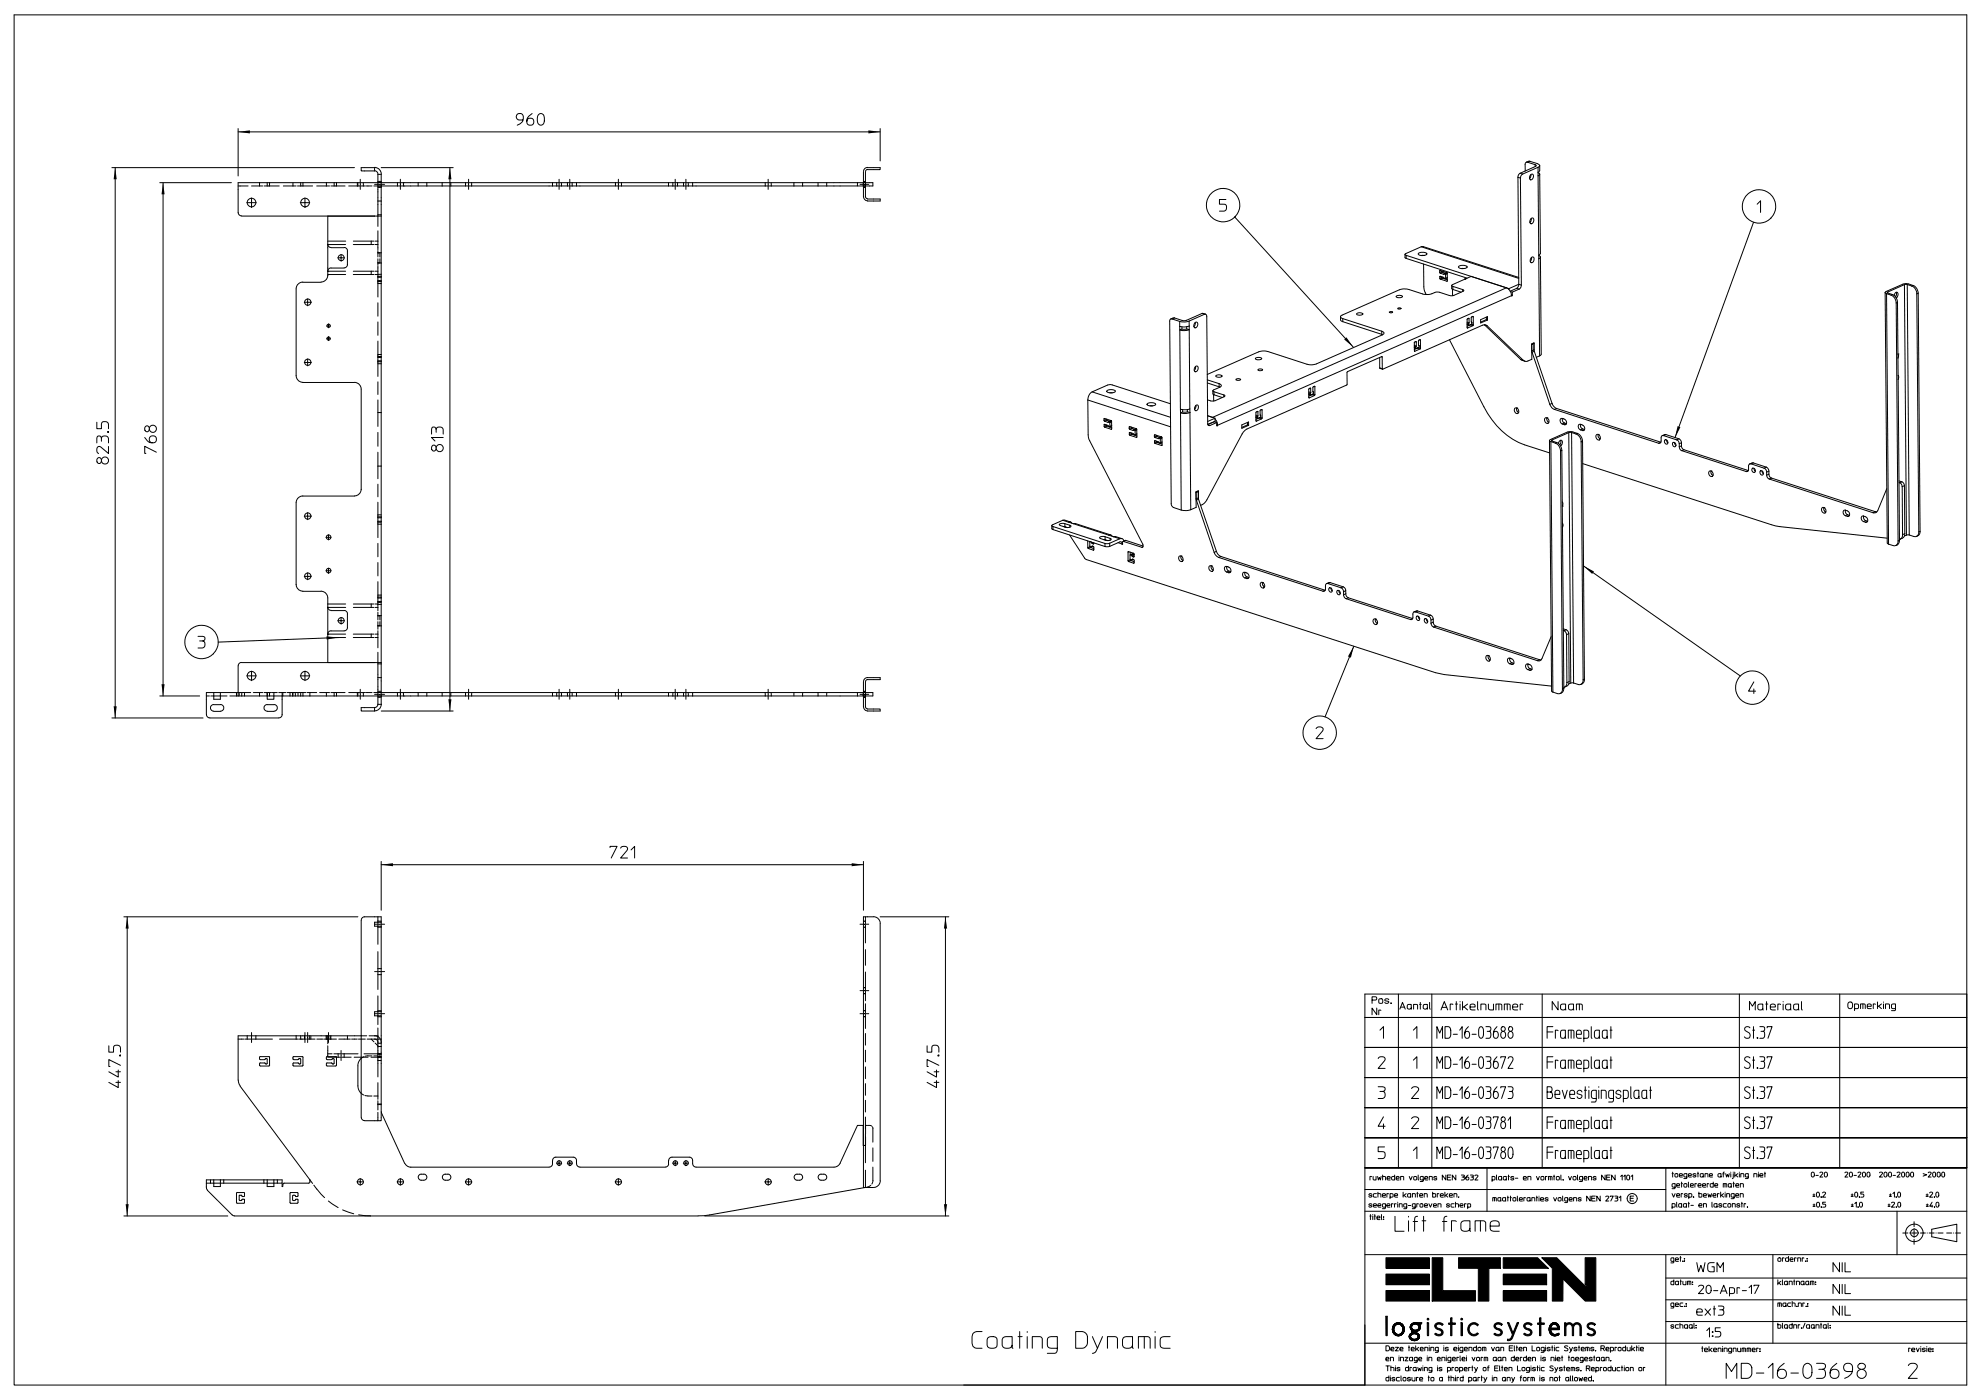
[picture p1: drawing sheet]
<svg xmlns="http://www.w3.org/2000/svg" width="594mm" height="420mm" viewBox="0 0 594 420" stroke-linecap="round" stroke-linejoin="round" font-family="sans-serif">
<g fill="#000">
<path d="M71.4 39.6l3.5-.5v.9z" fill-rule="evenodd"/>
<path d="M260.4 39.1l3.5 .5-3.5 .4z" fill-rule="evenodd"/>
<path d="M34.5 50.3l.5 3.5h-.9z" fill-rule="evenodd"/>
<path d="M48.9 54.8l.5 3.5h-1z" fill-rule="evenodd"/>
<path d="M134.9 50.3l.5 3.5h-1z" fill-rule="evenodd"/>
<path d="M403 101.8l.7-.6 2.1 2.9z" fill-rule="evenodd"/>
<path d="M503 127.8l.9 .3-1.7 3.2z" fill-rule="evenodd"/>
<path d="M474.8 169.8l3.1 1.6-.5 .8z" fill-rule="evenodd"/>
<path d="M97.9 190.9l3.5 .4-3.5 .6z" fill-rule="evenodd"/>
<path d="M405.9 193.9l-.8 3.4-.9-.4z" fill-rule="evenodd"/>
<path d="M34.1 211.9h.9l-.5 3.5z" fill-rule="evenodd"/>
<path d="M48.4 205.3h1l-.5 3.5z" fill-rule="evenodd"/>
<path d="M134.4 209.8h1l-.5 3.5z" fill-rule="evenodd"/>
<path d="M114.3 259.4l3.5-.4v.9z" fill-rule="evenodd"/>
<path d="M255.4 259l3.5 .4-3.5 .5z" fill-rule="evenodd"/>
<path d="M38.1 275l.5 3.6h-.9z" fill-rule="evenodd"/>
<path d="M283.5 275l.5 3.6h-1z" fill-rule="evenodd"/>
<path d="M37.7 361.3h.9l-.5 3.5z" fill-rule="evenodd"/>
<path d="M283 361.3h1l-.5 3.5z" fill-rule="evenodd"/>
<path d="M415.6 387.2h13v3.1h-13z" fill-rule="evenodd"/>
<path d="M415.6 377.3h13v3.2h-13z" fill-rule="evenodd"/>
<path d="M415.6 382.2h13v3.2h-13z" fill-rule="evenodd"/>
<path d="M429.4 377.3h3.2v9.9h9.8v3.1h-13z" fill-rule="evenodd"/>
<path d="M430.4 397.2a1.59 1.59 0 0 1 2.3 .2l-.3 .2a.92 .92 0 0 0-1-.5 .92 .92 0 0 0-.7 1l.1 .2a2.32 2.32 0 0 1 1.9 1.3 1.33 1.33 0 0 1-1 1.2 1.33 1.33 0 0 1-1.5-.7l.2-.1a1.18 1.18 0 0 0 1.9-.3l-.3-.5a2.31 2.31 0 0 1-1.8-1.4z" fill-rule="evenodd"/>
<path d="M434.9 395.4h.5v1.5a.6 .6 0 0 1 1 .3l-1 .1v3.4h-.4l-.1-3.4a.32 .32 0 0 1-.5 .1 .32 .32 0 0 1 0-.5h.5z" fill-rule="evenodd"/>
<path d="M440.6 397.4a1.61 1.61 0 0 1 2.6 .1l-.2 .2a1.48 1.48 0 0 0-2.1 .1 1.48 1.48 0 0 0 0 2.1 1.48 1.48 0 0 0 2.1 0l.2 .1a.66 .66 0 0 1-.8 .7 1.98 1.98 0 0 1-2.1-1 1.98 1.98 0 0 1 .3-2.3z" fill-rule="evenodd"/>
<path d="M437.3 377.3h12.6v3.2h-3.5v9.8h-3.1v-9.8h-6z" fill-rule="evenodd"/>
<path d="M448.3 397.1a1.58 1.58 0 0 1 2.2 .3l-.2 .1a1.15 1.15 0 0 0-1.9 .4l.2 .4a2.32 2.32 0 0 1 1.9 1.3 1.4 1.4 0 0 1-1.1 1.2 1.4 1.4 0 0 1-1.5-.6l.2-.1a1.23 1.23 0 0 0 2-.5l-.3-.4a2.2 2.2 0 0 1-1.8-1.4z" fill-rule="evenodd"/>
<path d="M457.2 397.1l1.1-.3 1.1 .5-.2 .2a1.15 1.15 0 0 0-1.9 .4l.2 .4a2.32 2.32 0 0 1 1.9 1.3 1.31 1.31 0 0 1-1 1.1 1.31 1.31 0 0 1-1.4-.6l.1-.1a.9 .9 0 0 0 1.1 .4 .9 .9 0 0 0 .6-1l-.2-.2a2.2 2.2 0 0 1-1.8-1.4z" fill-rule="evenodd"/>
<path d="M461.6 395.4h.4v.8a.5 .5 0 0 0 0 .7 .5 .5 0 0 0 .7 0 .23 .23 0 0 1 .4 .2 .23 .23 0 0 1-.4 .2h-.7v3.4h-.4v-3.4a.32 .32 0 0 1-.5 0 .32 .32 0 0 1 0-.4 .32 .32 0 0 1 .5 0z" fill-rule="evenodd"/>
<path d="M450.7 387.2h13.1v3.1h-13.1z" fill-rule="evenodd"/>
<path d="M450.7 382.2h13.1v3.2h-13.1z" fill-rule="evenodd"/>
<path d="M450.7 377.3h10.3l3.3 3.2h-13.6z" fill-rule="evenodd"/>
<path d="M469.1 396.8a.3 .3 0 0 1 .4 0 .3 .3 0 0 1 0 .4l1.2-.4 .6 .2 .4 .5a1.42 1.42 0 0 1 1.9-.5 1.42 1.42 0 0 1 .6 1.9v1.2a.34 .34 0 0 1 0 .5 .34 .34 0 0 1-.5 .1v-1.5a1.36 1.36 0 0 0-1.2-2 2.53 2.53 0 0 0-.7 2.8v.7h-.3v-1.7a1.15 1.15 0 0 0-.3-1.3 1.15 1.15 0 0 0-1.3-.2l-.4 .6v2.6h-.4z" fill-rule="evenodd"/>
<path d="M462.3 377.3h4.5l9.9 9.9-1.4-2v-7.9h3.2v13h-3.2l-6.6-6.6-.1 6.6h-3.1v-9.8z" fill-rule="evenodd"/>
<path d="M476.1 397.2a1.59 1.59 0 0 1 2.3 .2l-.3 .2a.92 .92 0 0 0-1.1-.5 .92 .92 0 0 0-.6 1l.2 .2a1.7 1.7 0 0 1 1.8 1.6 1.45 1.45 0 0 1-2.5 .3l.2-.2a1.21 1.21 0 0 0 1.9-.3l-.3-.5a2.31 2.31 0 0 1-1.8-1.4z" fill-rule="evenodd"/>
<path d="M452 396.8h.5l1.2 3.1 1.2-3.1h.5l-2 4.8-.6 .5-.8 .1v-.4l.8-.1 .5-.9a1.11 1.11 0 0 0-.2-1.4z" fill-rule="evenodd"/>
<circle cx="428.2" cy="395.7" r=".26"/>
<circle cx="438.3" cy="395.8" r=".27"/>
</g>
<path d="M415.7 394.9v5.8M428.2 396.8v3.9M438.3 396.8v3.9" fill="none" stroke="#000" stroke-width=".42"/>
<g fill="none" stroke="#000" stroke-width=".3">
<path d="M4.2 4.5h585.5v411h-585.5zM71.4 38.6v14.2M71.4 39.6h192.5M156.8 36h-1.2a1.04 1.04 0 0 1-.8-1.2 1.04 1.04 0 0 1 1.1-.9 1.04 1.04 0 0 1 1 1v.6a2.04 2.04 0 0 1-1.8 2.1M159.6 34.1a2.3 2.3 0 0 0-1.4 3.2 1.07 1.07 0 0 0 1.7-.1 1.07 1.07 0 0 0-.4-1.6 1.07 1.07 0 0 0-1.5 .8M161.4 34.5a1.03 1.03 0 0 1 1.3-.3 1.03 1.03 0 0 1 .5 1.2 1.89 1.89 0 0 1-.7 2.1l-.4 .1a1.97 1.97 0 0 1-.7-3.1zM263.9 38.6v9.7M33.5 50.3h72.8M34.5 50.3v165.1M47.9 54.8h21.5M48.9 54.8v154M71.4 55.8h.6"/>
<path d="M107.1 55.8h.2M112.3 50.3h-4v1h4a.91 .91 0 0 1 1 .9M112.3 50.2a2.01 2.01 0 0 1 2 2M113.3 54.8h-41.9v9M113.3 54.8v5.5M113.3 52.3v2.5M114.3 54.8h86.1M114.3 55.8h86.1M114.3 54.8v1M114.3 55.8v143.4M114.3 52.3v2.5M114.3 50.3h21.6"/>
<path d="M134.9 50.3v163M165.7 54.8v1M172.9 54.8v1M200.4 54.8h7.3M200.4 54.8v1M207.7 54.8h51.2M207.7 54.8v1M257.1 54.8v1h-56.7M257.1 55.8h1.8M258.8 54.8v1M258.9 51.5v7.6M258.9 59a1.19 1.19 0 0 0 1.2 1.2"/>
<path d="M259.5 51.5v7.6M259.5 59l.6 .6M259.5 54.8h2.2v1h-2.2zM260.1 50.3h3.8v.6h-3.8M260.1 59.7h3.8v.6h-3.8M260.1 50.8l-.6 .6M260.1 50.2a1.19 1.19 0 0 0-1.2 1.2M367.6 59.8h-1.9v1.5h1.3a1.08 1.08 0 0 1 .8 1 1.08 1.08 0 0 1-.8 1h-1.3M455.2 53.2l.2 32.1M455.2 53.2l.7 .2M455.8 52l-.5 .4-.1 .8M455.8 52l.8 .2"/>
<path d="M455.9 53.4l.3 32.1M456.6 52.2l-.4 .3-.3 .9M457.7 48.7l-.4 .5v2.1M457.7 48.7h.3M458 48.7l2.3 .7M458.7 48.4l2.3 .7 .7 .6M458.7 48.4l-1 .3M458.7 48.4l-.7 .3M458.9 52.5a.54 .54 0 0 1 .8-.1 .54 .54 0 0 1 .1 .7 .6 .6 0 0 1-.5 .8 .6 .6 0 0 1-.7-.5zM459 52.4v.7l-.4 .4M460.3 49.4a.27 .27 0 0 1 .4 .2 .27 .27 0 0 1-.3 .3l-4.6 2.1M460.3 49.4v.6"/>
<path d="M461.2 51.8l.5 .5M461.2 50.2l-4.6 2M461.2 50.2v2.6M461.2 52.8l.2 23.7M461.7 52.3l.2 23.7-.5 .5M461.7 52.3l-.5 .5M461.7 49.7v1.5l-.5 .5M461.7 49.7l-.5 .5M71.4 63.8a.96 .96 0 0 0 1 1M72.4 64.8h41.9M98.3 73.4h.1M98.3 73.3a.96 .96 0 0 0 1 .9"/>
<path d="M99.3 74.3h3.9M103.2 74.2a.96 .96 0 0 1 1 1M104.2 79.4a.96 .96 0 0 1-1 .9M104.2 75.3v4.1M112.3 64.8h-14v17.9M113.3 60.3v4.5M113.3 75.8v.1M113.3 78.9h.1M113.3 60.3h1M113.3 64.4h1M370.3 65.1l35.5 39M421.3 76.3v.9l.3 .3"/>
<path d="M421.3 76.3l.3 .3M421.6 76.6v.9M421.6 77.5l18.3 5.9M421.6 76.6l19.5 6.3M425.3 76.1l1-.4a1.25 1.25 0 0 1 1.5 .6l-.7 .3a1.33 1.33 0 0 1-1.8-.5zM426.1 76.6h.9M426.2 74h.6l28.6 9.2M426.2 74l-4.9 2.3M426.2 74l29.2 9.5M426.8 76.6h.1M426.9 79.2l.1 7.3 .6 1.9M437.3 80l1-.4a1.25 1.25 0 0 1 1.6 .6l-.7 .3a1.36 1.36 0 0 1-1.9-.5z"/>
<path d="M458.8 66.7h.1M459 65.6a.55 .55 0 0 1 .8-.1 .55 .55 0 0 1 .1 .8 .6 .6 0 0 1-.5 .8 .6 .6 0 0 1-.7-.5zM459.1 77.3a.54 .54 0 0 1 .8-.1 .54 .54 0 0 1 .1 .8 .65 .65 0 0 1-.9 .8 .65 .65 0 0 1-.2-1.1zM459.1 65.6l-.3 1.1M459.2 77.2v.6l-.3 .6M461.4 76.6l.5 .5M461.4 76.5v1.1M461.4 77.6l.2 29.2M461.9 77.1l.2 29.1-.5 .6M461.9 77.1l-.5 .5M525.8 66.7l-23.6 64.6M526.9 61.3l1-1.1v3.5"/>
<path d="M531 65.5a5 5 0 0 0-2.1-8.3 5 5 0 0 0-6.5 5.6 5 5 0 0 0 7.8 3.3l.8-.6M88.8 86.7v26M90.8 84.7h5.5M90.8 84.6a2.01 2.01 0 0 0-2 2M98.3 81.4h.1M98.3 82.6a2.01 2.01 0 0 1-2 2M99.3 80.4a.96 .96 0 0 0-1 1M99.3 80.4h3.9M113.3 82.3v.9M113.3 84.2v.3M351.1 95.7l-.4 .7 .5 54.9 .6 .9 2.4 .8M351.1 95.7h.4"/>
<path d="M351.5 95.7l2.2 .7M352.1 95.4l-1 .3M352.1 95.4l-.6 .3M353.7 97.9l.1 1.1 .6-.3v-.6M353.7 96.4v1.5M355.8 98v.7M355.8 98.7h-1.4M356.6 96.3a4.4 4.4 0 0 1-2.9 .1M356.6 96.3v1.5M356.6 97.8v1.1l-.8-.2M356.6 97.8a4.5 4.5 0 0 1-2.9 .1M358.3 96.9a.55 .55 0 0 1 .8-.1 .55 .55 0 0 1 0 .8 .6 .6 0 0 1-.4 .7 .6 .6 0 0 1-.7-.5z"/>
<path d="M358.4 96.8l-.1 .7-.3 .4M360.4 94l-4.9 2.2-1-.1-2.4-.7M360.4 94l1.1 .2M360.4 94l.8 .3M361.2 94.3l-4.6 2M361.5 94.2l.3 .6 .3 32.2a.51 .51 0 0 0 .2 .5 .51 .51 0 0 0 .5 .2M361.5 94.2l-.3 .1M402 95v1.1l.6 .4M402 95l.6 .6M402.6 95.6l11.7 3.8M402.6 96.5l11.7 3.8M402.6 95.6v.9"/>
<path d="M406.8 94.1l.8-.3a.64 .64 0 0 1 1 .6l-.8 .2a.72 .72 0 0 1-1-.5zM414.3 99.4a.56 .56 0 0 1 .7 .4 .56 .56 0 0 1-.5 .7M414.3 99.4v.9M416.6 93.6l.6-.1 .4 .1-.7 .3zM418.6 88.9l.9-.3a.75 .75 0 0 1 1 .4l-.8 .3a.75 .75 0 0 1-1.1-.4zM419.2 92.4h.8a.46 .46 0 0 1-.4 .3 .46 .46 0 0 1-.4-.3zM431.7 81.7l.2 .3M431.7 81.3l.1-.2 2.2 .8-.2 2.5M431.7 81.3v.4M431.7 83l.2-.1 1 .3 .5 .4M431.7 83.5l.2 .2M431.7 83v.5"/>
<path d="M431.9 83.7l1.9 .7M431.9 82l1 .3M431.9 81.2l-.2 .1M431.9 82.9l-.2 .1M432.4 83.2l.1 .2M432.4 81.4l.1 .3M432.4 83.2l-.7 .3M432.4 81.4l-.7 .3M432.4 81.3v.1M432.4 83.1v.1M432.5 81.7l-.6 .3M432.5 81.7l.9 .3"/>
<path d="M432.5 83.4l-.6 .3M432.5 83.4l1.5 .5M433 82.3h-.1M433 82.2l-.1 .1M433.1 82.1h.1M433.1 82.1l-.1 .1M433.1 82.1h.2M433.3 82.1l.2 .3M433.5 83.5l-.1 .1M433.5 82.4v1.1M433.8 81.8l-.7 .3M433.8 81.8l-.5 .3"/>
<path d="M434 82.1l-.5 .3M434 84.3l-.2 .1M434 83.4l-.6 .2M434 83.3l-.5 .2M435.3 85.6v1l.3 .2M435.3 85.6l.3 .3M435.5 86.8v1.9M435.6 85.9v.9M435.6 86.8l2.5 .8M435.6 85.9l3 1M438.2 80.6h.8M438.6 86.9a.27 .27 0 0 1 .3 .2 .27 .27 0 0 1-.2 .3l-3.4 1.3-3.7-1h-1.2a4.7 4.7 0 0 1-3.9 .5l-4.1-1.4a4.4 4.4 0 0 0-2.8 .1l-17.2 7.6-.4 .5"/>
<path d="M438.6 86.9v.5M439.2 83.7h.1M439.3 83.6h.2zM439.9 97.5l.5 .1M439.9 96.6l.6 .2M439.9 96.9l.5 .1M439.9 97.1l.4 .2M439.9 97.3l.4 .2M439.9 98.4h.2M440.3 95.5l.2 .1M440.3 97.5l.1 .1M440.3 97.3v.2"/>
<path d="M440.4 97l-.1 .3M440.5 95.6l-.1-.1-.5 .3 .2 2.6M440.5 95.6v1.2M440.5 96.8l-.1 .2M440.9 97.5l.7 .2M440.9 97.5l-1 .4M441 97.4l-.1 .1M441 97.3v.1M441.1 82.9l-5.8 2.7M441.1 82.9l11.3 3.7v.3M441.1 82.9l10.6 3.4M441.1 97.3l.7 .2"/>
<path d="M441.2 96.6h.1M441.3 96.6v.6l-.9 .4M441.5 95l.2 .1M441.6 97.7l-1.5 .7M441.7 95.1l-.1-.2-.5 .4 .2 1.3M441.7 95.1l.1 2.4M441.8 97.5l-.2 .2M444 95.9l2-.9v1l-2 .9zM445.1 97.4l.1 .1M445.2 97.5l.7 .2M445.2 97.5l10.8 10.4M445.7 95.9l.3 .1"/>
<path d="M445.7 95.1v.8l-1.7 .7M445.9 97.7a1.14 1.14 0 0 0-1.4-.1l-30 13.2M445.9 97.7l10.9 10.4M451.7 86.3a2.58 2.58 0 0 1 1.5 2.4M451.7 86.3l-88.1 38.9M452.9 87.4l.6 .2M453.2 88.5l.3 .1M453.2 88.7l-88.1 38.9M453.5 88.6l-.1 .2-.2-.1M453.5 87.6v1M454.8 86.5l.7 .2M454.8 86.5l-2 .9"/>
<path d="M455.4 85.3l-.2 .7-.4 .5M455.4 85.3l.8 .2M455.4 85.3l-3 1.3M455.5 86.7l-2 .9M456.2 85.5l-.3 .9-.4 .3M565.3 87.8l.6 75.1 .4 .3M565.3 87.8l.4 .3M565.7 88.1l1.3 .4M565.7 88.1l.6 75.1M566 87.6l-.1 .2 .2 .1M566 87.6v.3M566.1 87.9l1.3 .5"/>
<path d="M567 88.5a2.53 2.53 0 0 1 1.6 2.4M567.4 88.4a2.58 2.58 0 0 1 1.6 2.3M567.4 88.4l-.4 .1M568 88.7a.69 .69 0 0 1 .2-.8 .69 .69 0 0 1 .8 0l.1 .7-.5 .8M568.5 87.7a1.14 1.14 0 0 1-.2 1.4M568.6 90.9l.5 71.4M569 90.7l-.4 .2M569 90.7l.6 71.4M571 85.4l-5 2.2M571 85.4l.6 75.1M571.9 85.4h-.9M571.9 85.4l1.3 .4"/>
<path d="M571.9 85.4l.6 75.1M573.2 85.8a2.43 2.43 0 0 1 1.5 2.3M573.6 85.6l-2-.5-.8 .1-5.2 2.2-.3 .4M573.6 85.6a2.53 2.53 0 0 1 1.6 2.4M573.6 85.6l-.4 .2M574.7 88.1l.6 71.5M575.2 88l-.5 .1M575.2 88l.5 71.4M88.8 112.7a2.01 2.01 0 0 0 2 2M90.8 114.7h15.5M106.3 114.7a2.01 2.01 0 0 1 2 2v30.1M113.3 106.9v.3"/>
<path d="M113.3 108.3v.2M326.2 120l.1 10.4 .2 1.4 16.2 31.5v.8l-.3 .1M326.2 120l24.8 8M327.5 117.6a2.83 2.83 0 0 0-1.3 2.4M327.5 117.6l4.6-2.1 .9-.1 17.9 5.7M327.5 117.6l23.4 7.6M332 117.2l1.1-.3a.99 .99 0 0 1 1.3 .6l-1 .3a1.2 1.2 0 0 1-1.5-.5zM332.7 117.8h.9M358.5 110l-.1 .6-.3 .5M358.5 109.9a.61 .61 0 0 1 .8 .2 .61 .61 0 0 1-.1 .8 .59 .59 0 0 1-.8 .6 .59 .59 0 0 1-.3-.9zM362 114l3.5 1.1M362 114.9l3.5 1.1"/>
<path d="M363.7 117.2v1l.3 .2M363.7 117.2l.3 .3M363.9 118.4v1.9M364 117.5v.9M364 117.5l3 1M364 118.4l2.5 .9M364.6 112.7l.8-.3a.63 .63 0 0 1 .9 .6l-.7 .2a.64 .64 0 0 1-1-.5zM365.5 115.1a.55 .55 0 0 1 .7 .4 .55 .55 0 0 1-.5 .7l-2 1M365.5 115.1v.9M365.5 116l.3 .2M367 118.5a.27 .27 0 0 1 .3 .2 .27 .27 0 0 1-.2 .3l-3.2 1.3-1.8-.3M367 118.5v.5"/>
<path d="M370.6 113.8l.6-.2 .7 .1a.34 .34 0 0 1-.1 .4 .34 .34 0 0 1-.4 0l-.7-.1zM376.5 107.4l.7-.2a.62 .62 0 0 1 .7 0 .62 .62 0 0 1 .3 .6l-.7 .1a.61 .61 0 0 1-.7 .1 .61 .61 0 0 1-.3-.6zM377.2 110.9l.8-.2a.34 .34 0 0 1 .4 0 .34 .34 0 0 1 .1 .4l-.9 .1zM392.4 118.4l.5 .2M392.4 118.3l.4 .1M392.4 117.6l.6 .2M392.4 117.8l.5 .2M392.4 118.1l.4 .1M392.5 119.3l.1 .1M392.7 116.5h.3M392.8 118.4l.1 .2M392.8 118.2v.2"/>
<path d="M392.9 118l-.1 .2M393 116.5l-.6 .2 .2 2.7M393 116.5v1.3M393 117.8l-.1 .2M393.4 118.4l.8 .3M393.4 118.4l-1 .4M393.5 118.3h.1M393.5 118.3l-.1 .1M393.7 118.2l.6 .2M393.7 117.6h.1M393.7 118.2l-.8 .4M393.8 117.6h.1"/>
<path d="M393.8 117.6l-.1 .6M394 115.9l.3 .1M394.2 118.7l-1.6 .7M394.3 116l-.2-.1-.4 .3 .1 1.4M394.3 118.4l-.1 .3M394.3 116v2.4M413.7 110.4l.8 .4M413.7 107.3v3.1M413.7 110.4l.8 .2M414.2 107l.2 .1M414.3 100.3l.2 .1M414.4 107.1l-.1-.1-10.3 4.5-.2 4-30.3 13.5-1 1.2-10.6 19.7-1 1.2-.9 .5"/>
<path d="M414.4 107.1l.1 3.5M414.5 110.6v.2M414.5 100.5l-19.8 8.7a4.4 4.4 0 0 1-2.8 .1l-11.7-3.8a4.4 4.4 0 0 0-2.8 .1l-15.4 6.7M424.1 104.4l.5 .2M424.1 103.9l.5 .1M424.1 104.3l.4 .1M424.1 103.6l.6 .2M424.1 104.1l.4 .2M424.1 105.4h.1M424.4 102.5l.3 .1M424.5 104.4l.1 .2M424.5 104.3v.1"/>
<path d="M424.6 104l-.1 .3M424.6 104.6h.1M424.7 103.8l-.1 .2M424.7 102.6l-.2-.1-.4 .2 .1 2.7M424.7 102.6v1.2M425.1 104.4l.7 .3M425.1 104.4l-1 .5M425.2 104.3l-.1 .1M425.3 104.3l.6 .1M425.4 103.6h.1M425.4 103.6l.1 .6-.9 .4M425.7 102h.2"/>
<path d="M425.8 104.7l-1.6 .7M425.9 102h-.5l-.1 .3 .1 1.3M425.9 102v2.4M425.9 104.4l-.1 .3M434.6 101.9l10.3 20.1a22.5 22.5 0 0 0 12.2 11.4l7.5 2.5M456 107.9l1.2 .5M456 107.9l.8 .2M456.8 108.1l.4 .3M459.3 103.3h.1M459.3 103.3v2M459.3 105.3l.1 .4M459.3 105.3l.7-.3 .1 .4"/>
<path d="M459.4 105.7l5.3 15.6M459.7 103h.3l-.7 .3M460 105.1v-2.2l-.7 .3v4.6l-1.4 .6h-.7M460.1 105.4l-.7 .3M460.1 105.4l5.3 15.6M461.6 106.8l-.9 .4M569.1 106.2h.1M569.1 106.2l.2 .4-.2 .8M569.1 107.4h.1M569.1 112.6l.2 .5-.2 .7M29 132.9v-1.3l.3-.7h.8l.3 .6a1.12 1.12 0 0 1 1.1-.7 1.12 1.12 0 0 1 1 .8v1.3M29 126.7v1.9h1.4v-1.3a1.1 1.1 0 0 1 1.1-.8 1.1 1.1 0 0 1 1 .8v1.3"/>
<path d="M29.3 137.5a.86 .86 0 0 1 1.2 .4 .86 .86 0 0 1-.6 1.1 .91 .91 0 0 1-.9-.5 .91 .91 0 0 1 .3-1zM30.4 138a1.08 1.08 0 0 1 1.7-.7 1.08 1.08 0 0 1 0 1.8 1.08 1.08 0 0 1-1.7-.8M30.4 131.5v.9M32.3 129.5h.2v.2h-.2zM32.5 129.6h.1M32.5 133.9v2.1l-2.3-1.9a.72 .72 0 0 0-.8-.1 .72 .72 0 0 0-.4 .7 1.04 1.04 0 0 0 .6 1.3M43.4 131.3a2.28 2.28 0 0 0 3.2 1.3 1.07 1.07 0 0 0 0-1.7 1.07 1.07 0 0 0-1.7 .4 1.07 1.07 0 0 0 .7 1.5M43.6 127.9a.86 .86 0 0 1 1.2 .5 .86 .86 0 0 1-.5 1.1 .91 .91 0 0 1-.9-.6 .91 .91 0 0 1 .2-1zM44.8 128.5a1.08 1.08 0 0 1 1.6-.8 1.08 1.08 0 0 1 0 1.8 1.08 1.08 0 0 1-1.6-.7M46.9 135.7l-3.5-1.8v2.1h.3M129.4 130.2v-1.3l.2-.7h.8l.4 .6a1.12 1.12 0 0 1 1.1-.7 1.12 1.12 0 0 1 1 .8v1.3M129.6 133.7a.79 .79 0 0 1 1.2 .7 .79 .79 0 0 1-1.2 .7l-.2-.5z"/>
<path d="M130.8 134.2a1.08 1.08 0 0 1 1.6-.7 1.08 1.08 0 0 1 0 1.8 1.08 1.08 0 0 1-1.6-.7M130.8 128.8v.9M132.9 131.3h-3.5l1 1M331 125.7l.2-.2 2 .7v2.6M331 126.1l.2 .3M331 125.7v.4M331.1 127.4l.1-.1 1 .3 .5 .4M331.1 127.9l.1 .2M331.1 127.4v.5M331.2 126.4l1 .3M331.2 128.1l2 .7M331.3 127.3l-.2 .1"/>
<path d="M331.3 125.6l-.3 .1M331.7 127.6l.2 .2M331.7 125.9l.2 .2M331.7 125.7v.2M331.7 127.5v.1M331.7 127.6l-.6 .3M331.7 125.9l-.7 .2M331.9 126.1l-.7 .3M331.9 126.1l.8 .2M331.9 127.8l-.7 .3M331.9 127.8l1.4 .5M332.3 126.6l-.1 .1"/>
<path d="M332.4 126.5h.1M332.4 126.5l-.2 .2M332.5 126.5l.1 .1M332.6 126.6l.2 .2M332.8 126.8v1.1M332.8 127.9l-.1 .1M333.2 126.2l-.8 .3M333.2 126.2h.1M333.2 126.2l-.7 .3M333.3 126.3l-.7 .3M333.3 128.7l-.1 .1M333.3 126.6l-.5 .2"/>
<path d="M333.3 127.8l-.6 .2M333.3 127.7l-.5 .2M338.6 128.1l.1-.1 2.2 .7v2.4M338.6 128.6l.2 .2M338.6 128.1v.5M338.6 129.9l.2-.2 1 .4 .4 .4M338.6 130.3l.2 .3M338.6 129.9v.4M338.8 128.8l1 .3M338.8 130.6l1.9 .6M338.8 128l-.2 .1M338.8 129.8l-.2 .1"/>
<path d="M339.3 130.1l.1 .2M339.3 128.3l.1 .2M339.3 130.1l-.7 .2M339.3 128.3l-.7 .3M339.3 128.1v.2M339.3 129.9v.2M339.4 128.5l.9 .3M339.4 128.5l-.6 .3M339.4 130.3l-.6 .3M339.4 130.3l1.5 .5M339.9 129.1h-.1M340 129h.1"/>
<path d="M340 129l-.1 .1M340 129h.2M340.2 129l.2 .2M340.2 130.5h.1M340.4 130.4l-.1 .1M340.4 129.2v1.2M340.7 128.7l-.7 .3M340.7 128.7l-.5 .3M340.9 131.1l-.2 .1M340.9 129l-.5 .2M340.9 130.2l-.6 .3M340.9 130.1l-.5 .3"/>
<path d="M344 121.2l1.2-.4a.92 .92 0 0 1 1.3 .6l-1 .4a1.2 1.2 0 0 1-1.5-.6zM344.8 121.8h.9M346.1 131l.2 .3M346.1 130.6l.2-.2 2 .7M346.1 130.6v.4M346.2 132.8l.1 .2M346.2 132.3l.1-.1 1 .3 .5 .4M346.2 132.3v.5M346.3 133l2 .7M346.3 131.3l1 .3M346.4 132.2l-.2 .1M346.4 130.5l-.3 .1"/>
<path d="M346.8 132.5l.2 .2M346.8 130.8l.2 .2M346.8 130.6v.2M346.8 132.3v.2M346.8 132.5l-.6 .3M346.8 130.8l-.7 .2M347 131l-.7 .3M347 131l.8 .3M347 132.7l1.4 .5M347 132.7l-.7 .3M347.4 131.5l-.1 .1M347.5 131.4l-.2 .2"/>
<path d="M347.5 131.4h.1M347.6 131.4l.1 .1M347.7 131.5l.2 .2M347.9 132.8l-.1 .1M347.9 131.7v1.1M348.3 131.1l-.8 .3M348.3 131.1v2.6M348.3 131.1h.1M348.3 131.1l-.7 .3M348.4 131.2l-.7 .3M348.4 133.6l-.1 .1M348.4 131.5l-.5 .2"/>
<path d="M348.4 132.7l-.6 .2M348.4 132.6l-.5 .2M353.9 122.7l.1 1.2M354 123.9l.2 29.1M354.6 122.9v.7l-.6 .3M356 123.5l-1.4 .1M356 123.5l.8 .3M356 122.9v.6M356.8 122.7l-1 .2-1.9-.2M356.8 122.7l-.2-23.8-1.4 .3-1.4-.2 .1 23.7M356.8 122.7v1.1M356.8 123.8a4.4 4.4 0 0 1-2.8 .1"/>
<path d="M356.8 123.8l.2 29.1M358.2 122.8h.1M358.6 121.7l-.4 1.1M358.6 121.6a.54 .54 0 0 1 .8 .1 .54 .54 0 0 1-.1 .7 .65 .65 0 0 1-.8 .8 .65 .65 0 0 1-.2-1.1zM362.1 124.7l2.2 .8M362.2 127.5l.6 .2M363.6 125.2h.1M364.3 125.5v.9l-2.1 .9 1.9-.8 .7 .3M364.3 125.7l.5 .8 .3 1.1M364.3 125.5l-2.2 1M364.8 126.8v1l.3-.2M364.8 126.8l-2 .9"/>
<path d="M364.8 127.5l.3 .1M372.4 127.5l2-.9v1l-2 .9zM374.1 127.5l-1.7 .7M374.1 126.7v.8M374.1 127.5l.3 .1M376.6 125.4l.4 .1M376.6 124.5l.6 .3M376.6 125.3l.4 .1M376.6 124.8l.5 .2M376.6 125.1l.4 .1M376.6 126.3h.1M376.9 123.5h.3"/>
<path d="M377 125.4v.1M377 125.2v.2M377.1 125l-.1 .2M377.2 123.5l-.6 .2 .1 2.6M377.2 124.8l-.1 .2M377.2 123.5v1.3M377.6 125.4l.7 .2M377.6 125.4l-1 .4M377.6 125.3v.1M377.6 125.3h.1M377.8 125.2l.7 .2M377.9 124.5l.1 .1"/>
<path d="M377.9 124.6h.1M378 124.6v.5l-1 .4M378.2 122.9l.2 .1M378.3 125.6l-1.6 .7M378.4 123l-.1-.1-.5 .3 .1 1.4M378.4 123l.1 2.4M378.5 125.4l-.2 .2M454.2 122.5a.89 .89 0 0 1 1.1 .5 .89 .89 0 0 1-.4 1.1 1.06 1.06 0 0 1-.7-1.6zM454.8 122.4h.1M454.8 122.4v.8l.6 .5M463.2 125.5a.81 .81 0 0 1 1.2 .4 .81 .81 0 0 1-.6 1.1 1.15 1.15 0 0 1-.6-1.5zM463.8 125.4h.1"/>
<path d="M463.8 125.4l.2 .9 .4 .4M464.6 132.2l.6 75.1 .4 .3M464.6 132.2l.4 .3M464.7 121.3l.6 1 .8 .5M465 132.5l1.4 .4M465 132.5l.6 75.1M465.3 132l-.1 .2 1.6 .6M465.3 132l.1 .3M465.4 121l.5 1 .9 .5M465.4 121l-.7 .3M466.1 122.8l31.2 10.2M466.4 132.9a2.53 2.53 0 0 1 1.5 2.4"/>
<path d="M466.8 122.5l31.2 10.2-.7 .3M466.8 122.5l-.7 .3M466.8 132.8a2.58 2.58 0 0 1 1.5 2.3M466.8 132.8l-.4 .1M467.3 133.1v-.2a.62 .62 0 0 1 .4-.7 .62 .62 0 0 1 .8 .2v.6l-.6 .8M467.9 132.1a1.09 1.09 0 0 1-.2 1.3M467.9 135.3l.6 71.4M468.3 135.1l-.4 .2M468.3 135.1l.6 71.4M468.5 127.2a.84 .84 0 0 1-.7-.8 .84 .84 0 0 1 .7-.9l.6 .2a.84 .84 0 0 1 .7 .9 .84 .84 0 0 1-.7 .8M468.5 127.2l.6 .2M468.5 125.6h.1"/>
<path d="M468.5 125.6a1.11 1.11 0 0 0 .6 1.3M469.1 126.9l-.6 .3M469.1 126.9l.6 .2M469.7 127.2l-.6 .2M470.4 129.8l-5.1 2.2M470.4 129.8l.6 75.1M471.2 129.8h-.8M471.2 129.8l1.4 .4M471.2 129.8l.6 75.1M472.6 130.2a2.44 2.44 0 0 1 1.5 2.4M473 130l-1.6-.5h-1.1l-5.4 2.4-.3 .3M473 130a2.64 2.64 0 0 1 1.5 2.4"/>
<path d="M473 130l-.4 .2M473.9 127.3h.1M473.9 127.3a1.16 1.16 0 0 0 .7 1.4M473.9 129a.84 .84 0 0 1-.7-.9 .84 .84 0 0 1 .7-.8l.6 .2a.84 .84 0 0 1 .7 .8 .84 .84 0 0 1-.7 .9M473.9 129l.6 .2M474.1 132.6l.6 71.4M474.5 132.4l-.4 .2M474.5 132.4l.6 71.4M474.6 139.1l57.8 18.7 33.5 3.6M474.6 128.7l-.7 .3M474.6 128.7l.5 .2M475.1 128.9l-.6 .3"/>
<path d="M478.7 130.4a.84 .84 0 0 1 1.1 .5 .84 .84 0 0 1-.6 1.1 1.05 1.05 0 0 1-.5-1.6zM479.2 130.3h.1M479.2 130.3l.1 .8 .5 .6M498.4 130.7l-.3 .5v1.1a.6 .6 0 0 1-.8 .7M498.4 130.7h.4M498.8 130.7l3.9 1.3M499.2 132a.65 .65 0 0 1 .8 .4 .65 .65 0 0 1-.4 .8l-.2-.1a.83 .83 0 0 1-.2-1.1zM499.5 130.4l-1.1 .3M499.5 130.4l-.7 .3M499.5 130.4l3.9 1.2M499.7 132l.4 .8M500.1 132.8h.1"/>
<path d="M501.5 132.9a.61 .61 0 0 1 1 .3 .61 .61 0 0 1-.6 .8l-.4-.5zM502.1 132.8l.4 .9M502.7 132l.6 .4 .2 .7M503.4 131.6l.5 .5 .3 .7M503.4 131.6l-.7 .4M503.5 134a1.16 1.16 0 0 0 .8 1.2M503.5 133.1v.9M504.2 133.8l.1 .5 .6 .6M504.2 132.8v1M504.2 133.8l-.7 .2M504.2 132.8l-.7 .3M504.3 135.2l19.3 6.2"/>
<path d="M504.9 134.9l19.3 6.3-.6 .2M504.9 134.9l-.6 .3M524.7 139.2l-.4 .5v1.1a.56 .56 0 0 1-.7 .6M525 139.2h-.3M525 139.2l4 1.3M525.7 138.9l-1 .3M525.7 138.9l3.9 1.2M525.7 138.9l-.7 .3M108.3 146.8a2.06 2.06 0 0 1-2 2h-15.5a2.01 2.01 0 0 0-2 2v24.6M113.3 155.1v.2M113.3 156.4v.3M315.4 157.7v.9l.3 .3"/>
<path d="M315.4 157.7l.3 .3M315.7 158l15.6 5M315.7 158.9l15.6 5.1M315.7 158v.9M318.7 156.1l-3.3 1.6M318.7 156.1l.5-.1 1.8 .6M318.7 156.1l1.6 .5M318.8 158h.5M319.3 157.1l-.6-.1a.63 .63 0 0 0-1 .5l1.8 .7h.8a.48 .48 0 0 0 .6 0 .48 .48 0 0 0 .2-.5l-.3-.1M319.3 157.1l1.5 .5M319.3 157.1v.9M319.3 158l.7 .2"/>
<path d="M319.3 158l.1 .1M320.3 156.6l1.5 .5M320.8 157.6v.5M321 156.6l.4 .4M321 156.6h-.7M321.8 157.1h.7l10.6 3.4M321.8 157.1l10.6 3.4M357 152.9a4.5 4.5 0 0 1-2.8 .1M358.6 147.7h.1M358.6 147.7l.1 2M358.7 149.7v.4M358.7 150.1l5.4 15.6"/>
<path d="M359.1 147.4h.2M359.3 149.4l.1 .4M359.3 149.4l-.6 .3M359.3 147.4l-.7 .3M359.3 147.4v2M359.3 149.6v-2.4l-.7 .3 .1 4.7-1.7 .7M359.4 149.8l5.3 15.6M359.4 149.8l-.7 .3M468.4 150.6h.1M468.5 151.8h.1M468.5 150.6l.1 .4-.1 .8M468.5 157h.1"/>
<path d="M468.5 157l.2 .5-.2 .7M512.5 141.4a.84 .84 0 0 1 1.1 .5 .84 .84 0 0 1-.5 1.1 1.09 1.09 0 0 1-.6-1.6zM513 141.3h.1M513 141.3l.1 .8 .5 .5M525.4 140.5a.65 .65 0 0 1 .9 .4 .65 .65 0 0 1-.4 .8h-.2a.82 .82 0 0 1-.3-1.2zM526 140.5l.3 .8M526.3 141.3h.1M527.8 141.4a.64 .64 0 0 1 .9 .3 .64 .64 0 0 1-.4 .8l-.5-.3zM528.4 141.3l.3 .8M528.7 142.1v.1M529 140.5a1.16 1.16 0 0 1 .7 1.1M529.6 140.1l.6 .5 .2 .7"/>
<path d="M529.6 140.1l-.6 .4M529.7 142.5l.3 .8 .5 .4M529.7 141.6v.9M530.4 142.3l.2 .7 .6 .4M530.4 141.3v1M530.4 141.3l-.7 .3M530.4 142.3l-.7 .2M530.5 143.7l31.2 10.1M531.2 143.4l31.1 10.1M531.2 143.4l-.7 .3M546.3 152.3a.84 .84 0 0 1 1.1 .6 .84 .84 0 0 1-.5 1 1.09 1.09 0 0 1-.6-1.6zM546.9 152.3h.1"/>
<path d="M546.9 152.3v.8l.6 .5M553.3 154.7a.84 .84 0 0 1-.7-.8 .84 .84 0 0 1 .7-.8l.6 .2a.84 .84 0 0 1 .7 .8 .84 .84 0 0 1-.7 .8M553.3 154.7l.6 .2M553.4 153.1a1.16 1.16 0 0 0 .6 1.3M553.4 153.1h.1M554 154.4l-.7 .3M554 154.4l.6 .2M554.5 154.7l-.6 .2M558.8 154.8l.6 .2a.84 .84 0 0 1 .7 .9 .84 .84 0 0 1-.7 .8M558.8 154.8a.84 .84 0 0 0-.7 .8 .84 .84 0 0 0 .7 .9M558.8 156.5l.6 .2M558.8 154.8v.1a1.16 1.16 0 0 0 .6 1.3"/>
<path d="M559.4 156.2l-.6 .3M559.4 156.2l.6 .2M560 156.4l-.6 .3M562.3 153.5h.5M562.3 153.5l-.6 .3M565.7 146.6l-2.7 6.6-.5 .6h-.8M569.4 144.3l.9 .3M569.4 144.8h.2M569.6 144.8l.5 .5 .3 .7M570.3 144.6l.5 .4 .2 .7M570.3 144.6l-.7 .2M570.4 146l.1 14.4"/>
<path d="M571 145.7l-.6 .3M571 145.7l.1 14.4M575.3 159.6l-.1 .8-.6 .5M575.7 159.4l-.3 1.1-.8 .4M575.7 159.4l-.4 .2M88.8 175.3a2.08 2.08 0 0 0 2 2.1h5.5a2.01 2.01 0 0 1 2 2v19.4h15M113.3 179.1v.3M320.7 160.5l4.5 6.9 .6 .5 104.6 33.9 2.7 .6 32.1 3.4M326.1 162.3l.1 2M326.2 164.3l.1 .3M326.3 164.6l1.5 .4M326.8 162.5h.1"/>
<path d="M326.8 162.5v1.3l.5 .3M326.8 164l.2 .2M326.8 164l-.6 .3M326.8 163.9v.1M327 164.2l1 .4M327 164.2l-.7 .4M327.2 162.6l.2 .3M327.4 164l.1-.2 .5 .3-.2 .9M327.4 164l-.1 .1M327.4 162.9l.1 .2M327.5 163.1l.5-.2-.2 .3M327.5 163.1l.3 .1"/>
<path d="M327.6 162.8l-.2 .1M327.6 163.8l-.2 .2M327.8 163.9l-.5 .2M327.9 163.1l-.1 .1M328 165h-.2M330.9 161.9h.5M331.3 163v1M331.4 161l-.9-.1a.49 .49 0 0 0-.5 0 .49 .49 0 0 0-.2 .5l1.7 .7 .9 .1a.48 .48 0 0 0 .5 0 .48 .48 0 0 0 .2-.6l-.2-.1M331.4 161.9l.7 .3M331.4 161v.9M331.4 161l1.5 .5M332.4 160.5l1.5 .5"/>
<path d="M332.7 163.9l-1.4 .1M332.7 163h-1.4M332.7 163v.9M332.9 161.5v.5M333.1 160.5l.4 .4M333.1 160.5h-.7M333.9 161h.5l2 .6M333.9 161l1.9 .6M335.2 162.8l1.2 .4M335.8 161.6l-3.1 1.4M336.4 161.6l.6 .7M336.4 161.6h-.6"/>
<path d="M336.4 163.2a.49 .49 0 0 0-.1-.5 .49 .49 0 0 0-.5-.1l-3.1 1.3M336.6 163.1l-.2 .1M336.7 162.4l-.1 .8h-.2M336.7 162.4h.2M336.9 162.4l5.5 1.8M337 162.3h.1M337.6 162.1l-.9 .3M337.6 162.1l-.7 .3M337.6 162.1l5.1 1.7M338.2 165.6l.1-.1 1.6 .5v1.1M338.2 168.2l.2 .3M338.2 165.6v2.6"/>
<path d="M338.4 168.5l1.5 .5M338.5 165.5l-.3 .1M338.9 165.6v.8M338.9 166.4l-.1 1.3 .6 .3M338.9 166.4h.1M338.9 167.9l.2 .3M338.9 167.8v.1M338.9 167.9l-.7 .3M339 166.4l.3 .1M339.1 168.2l-.7 .3M339.1 168.2l1 .3M339.3 166.5l.1 .3"/>
<path d="M339.4 166.8l.2 .2M339.4 167.9v.1M339.6 167l.3 .1M339.6 167.7l.5 .4v.8l-.2 .1M339.6 167.7l-.2 .2M339.7 166.1l-.8 .3M339.7 166.1l.2 .1M339.7 166.1l-.7 .3M339.7 167.8l-.3 .1M339.8 167.8l-.4 .2M339.9 166.2l.1 .1M339.9 166.2l-.6 .3"/>
<path d="M340 168.9l-.1 .1M340 167l-.1 .1M340 166.8l-.4 .2M340 166.5l-.6 .3M342.7 164.1l-.3 .1M353.6 166.9a.84 .84 0 0 1 1.1 .5 .84 .84 0 0 1-.5 1.1 1.09 1.09 0 0 1-.6-1.6zM354.1 166.8h.1M354.1 166.8l.1 .8 .5 .6M362.7 169.8a.89 .89 0 0 1 1 .5 .89 .89 0 0 1-.3 1.1 1.06 1.06 0 0 1-.7-1.6zM363.2 169.7h.1M363.2 169.7l.1 .9 .5 .5M364.1 165.7l.5 1 .8 .5"/>
<path d="M364.7 165.4l.6 1 .8 .6M364.7 165.4l-.6 .3M365.4 167.2l31.3 10.2M366.1 167l31.2 10.1-.6 .3M366.1 167l-.7 .2M367.8 170l.6 .1a.86 .86 0 0 1 .7 .9 .86 .86 0 0 1-.7 .8M367.8 170a.84 .84 0 0 0-.7 .8 .84 .84 0 0 0 .7 .8M367.8 171.6l.6 .2M367.8 170h.1M367.8 170a1.18 1.18 0 0 0 .7 1.3M368.5 171.3l-.7 .3M368.5 171.3l.5 .2-.6 .3"/>
<path d="M373.3 171.7h.1M373.3 171.7a1.18 1.18 0 0 0 .6 1.4M373.3 173.4a.84 .84 0 0 1-.8-.8 .84 .84 0 0 1 .7-.9l.6 .2a.86 .86 0 0 1 .8 .8 .86 .86 0 0 1-.7 .9M373.3 173.4l.6 .2M373.9 173.1l.6 .2M373.9 173.1l-.6 .3M374.4 173.3l-.5 .3M378.1 174.8a.84 .84 0 0 1 1.1 .5 .84 .84 0 0 1-.6 1.1 1.05 1.05 0 0 1-.5-1.6zM378.6 174.7h.1M378.6 174.7v.7l.6 .7M397.8 175.1l-.4 .5v1.1a.59 .59 0 0 1-.7 .7M397.8 175.1h.4"/>
<path d="M398.2 175.1l3.9 1.2M398.6 176.4a.65 .65 0 0 1 .8 .4 .65 .65 0 0 1-.4 .8l-.3-.1a.79 .79 0 0 1-.1-1.1zM398.9 174.8l-1.1 .3M398.9 174.8l-.7 .3M398.9 174.8l3.9 1.3M399.1 176.4l.4 .9M401 177.2a.65 .65 0 0 1 .8 .4 .65 .65 0 0 1-.4 .8l-.6-.7zM401.5 177.2l.4 .8M402.1 176.3l.4 .3 .4 .9M402.8 176.1l.6 .6 .1 .5M402.8 176.1l-.7 .2M402.9 178.5l.2 .7 .5 .4"/>
<path d="M402.9 177.5v1M403.5 177.2v.9M403.5 177.2l-.6 .3M403.5 178.1l.3 .8 .5 .4M403.5 178.1l-.6 .4M403.6 179.6l19.3 6.3M404.3 179.3l19.3 6.3-.7 .3M404.3 179.3l-.7 .3M474.8 169.8l47 33M566.3 163.2l1.6 .5 .6-.1M569.1 162.3l-.1 .8-.5 .5M569.6 162.1l-.4 1.1-.7 .4"/>
<path d="M569.6 162.1l-.5 .2M569.8 161.7l-.2 .1M570.5 160.4l-.2 .8-.5 .5M571.1 160.1l-.3 1.1-1 .5M571.1 160.1l-.6 .3M571.6 160.5l-.6 .3M572.5 160.5h-.9M572.5 160.5l1.4 .5 .7-.1M59.4 190.9h1.3l.7 .3v.7l-.7 .4a1.12 1.12 0 0 1 .8 1.1 1.12 1.12 0 0 1-.8 1h-1.3M59.9 192.3h.8M64 196.1a5 5 0 0 0-2.1-8.2 5 5 0 0 0-6.5 5.5 5 5 0 0 0 7.8 3.4l.8-.7M71.4 199.8v9"/>
<path d="M72.4 198.7a.96 .96 0 0 0-1 1M72.4 198.8h39.9M98.3 190.2h.1M98.3 182.2h.1M98.3 182.1a.96 .96 0 0 0 1 1M99.3 183.2h3.9M101.4 191.3l-36 1.3M103.2 183.1a.96 .96 0 0 1 1 1M104.2 188.3a.96 .96 0 0 1-1 .9l-3.9 .1a.91 .91 0 0 0-1 .9M104.2 184.2v4.1M113.3 198.8v12.5M113.3 180.4v.9"/>
<path d="M113.3 184.7h.1M113.3 187.7v.1M113.3 198.8h1M113.3 199.2h1M114.3 199.2v4.1M405.9 193.9l-8.6 21.2M411.9 185.8a.84 .84 0 0 1 1.1 .5 .84 .84 0 0 1-.6 1.1 1.09 1.09 0 0 1-.5-1.6zM412.4 185.7h.1M412.4 185.7v.7l.6 .6M424 183.6l-.3 .5v1.1a.59 .59 0 0 1-.8 .7M424 183.6h.4M424.4 183.6l3.9 1.2"/>
<path d="M424.8 184.9a.65 .65 0 0 1 .8 .4 .65 .65 0 0 1-.4 .8 .81 .81 0 0 1-.4-1.2zM425.1 183.3l-1.1 .3M425.1 183.3l3.9 1.3M425.1 183.3l-.7 .3M425.3 184.9l.3 .8M425.6 185.7l.1 .1M427.1 185.8a.61 .61 0 0 1 .9 .3 .61 .61 0 0 1-.5 .8l-.4-.5zM427.7 185.8l.4 .7M427.7 185.7v.1M428.3 184.8l.6 .5 .2 .7M429 184.6l.6 .6 .2 .5M429 184.6l-.7 .2"/>
<path d="M429.1 187l.3 .8 .5 .3M429.1 186v1M429.8 186.6a1.25 1.25 0 0 0 .7 1.2M429.8 185.7v.9M429.8 186.6l-.7 .4M429.8 185.7l-.7 .3M429.9 188.1l31.1 10.1M430.5 187.8l31.1 10.1M430.5 187.8l-.6 .3M445.7 196.7a.86 .86 0 0 1 1.1 .6 .86 .86 0 0 1-.5 1 1.12 1.12 0 0 1-.6-1.6zM446.2 196.7h.1M446.2 196.7l.2 .9 .4 .4"/>
<path d="M452.7 197.5a.84 .84 0 0 0-.7 .8 .84 .84 0 0 0 .7 .8M452.7 197.5l.6 .1a.86 .86 0 0 1 .7 .9 .86 .86 0 0 1-.7 .8M452.7 199.1l.6 .2M452.7 197.5h.1M452.7 197.5a1.18 1.18 0 0 0 .7 1.3M453.4 198.8l.5 .2-.6 .3M453.4 198.8l-.7 .3M458.2 199.2h.1M458.2 199.2a1.18 1.18 0 0 0 .6 1.4M461.6 197.9l-.6 .3M461.6 197.9l.5 .1M465.1 191l-2.7 6.6-.6 .6h-.8"/>
<path d="M468.7 188.6l.9 .3M468.7 189.2h.2M468.9 189.2l.6 .5 .2 .7M469.6 188.9l.4 .3 .4 .9M469.6 188.9l-.7 .3M469.7 190.4l.1 14.4M470.4 190.1l.1 14.4M470.4 190.1l-.7 .3M33.5 215.4h27.4M47.9 208.8h12M64.1 213.3a.99 .99 0 0 1-1-.9 .99 .99 0 0 1 1-1h2a.97 .97 0 0 1 1 1 .97 .97 0 0 1-1 .9M64.1 207.8v2h2v-1"/>
<path d="M64.1 213.4h2M66.1 207.8v1h-2M70.9 208.8h.5M71.4 208.8h8.7M71.7 207.8h-9.8v6.6M80.1 207.8h.1M80.1 208.8v1h2v-1M80.1 208.8h33.2M80.2 213.3a.97 .97 0 0 1-1-.9 .97 .97 0 0 1 1-1h2a.99 .99 0 0 1 .9 1 .99 .99 0 0 1-.9 .9M80.2 213.4h2M84.6 208.8v5.6a1.02 1.02 0 0 1-1 1h-20.7a.96 .96 0 0 1-1-1M84.6 207.8h.2"/>
<path d="M87.7 207.8h.1M107.1 207.8h.2M112.3 212.3h-4v1h4M113.3 211.3a.96 .96 0 0 1-1 .9M113.3 203.3h1M114.3 203.3v4.5M114.3 207.8v3.5M114.3 207.8h93.4M114.3 208.8h58.6M114.3 213.3h21.6M114.3 211.3a2.01 2.01 0 0 1-2 2M165.7 207.8v1"/>
<path d="M172.9 208.8h84.2M172.9 207.8v1M200.4 207.8v1M207.7 207.8h51.2M207.7 207.8v1M257.1 207.8v1M258.8 207.8v1h-1.7M258.8 208.8h.1M258.9 204.5v7.6M258.9 212.1a1.19 1.19 0 0 0 1.2 1.2M259.5 207.8h2.2v1h-2.2M259.5 204.5v7.6"/>
<path d="M259.5 212.1l.6 .6M260.1 212.7h3.8v.6h-3.8M260.1 203.3h3.8v.6h-3.8M260.1 203.9l-.6 .6M260.1 203.3a1.19 1.19 0 0 0-1.2 1.2M394.6 218.6a1.15 1.15 0 0 1 1.2-.6 1.15 1.15 0 0 1 .9 1l-2.1 2.6h2.1M458.1 200.9a.84 .84 0 0 1-.7-.8 .84 .84 0 0 1 .7-.9l.6 .2a.86 .86 0 0 1 .7 .9 .86 .86 0 0 1-.7 .8M458.1 200.9l.6 .2M458.8 200.6l.6 .2M458.8 200.6l-.7 .3M459.3 200.8l-.6 .3M465.6 207.6l1.4 .5h.8"/>
<path d="M468.5 206.7l-.2 .9-.5 .5M468.9 206.2h.1M468.9 206.5l-.3 1.1-.8 .5M468.9 206.5l-.4 .2M469.1 206.1l-.2 .1M469.8 204.8l-.1 .8-.6 .5M470.5 204.5l-.3 1-1.1 .6M470.5 204.5l-.7 .3M471 204.9h.8M471 204.9l-.6 .3M471.8 204.9l1.6 .5 .6-.1M474.7 204l-.2 .8-.5 .5"/>
<path d="M475.1 203.8l-.3 1-.8 .5M475.1 203.8l-.4 .2M525.9 204.6l-1.6 2.7h2.1M525.9 206.7v1.4M529 209.8a5 5 0 0 0-2.2-8.2 5 5 0 0 0-6.4 5.5 5 5 0 0 0 7.8 3.3l.8-.6M114.3 259.4h144.6M114.3 258.4v14.7M182.9 254.3v-.4h2.1l-1.7 3.5M186.1 254.4a1.12 1.12 0 0 1 1.2-.5 1.12 1.12 0 0 1 .9 .9l-2.1 2.6h2.1M189.2 255l1.1-1.1v3.5M258.9 258.4v14.7M37.1 275h70.2"/>
<path d="M38.1 275v89.8M108.3 276.1v59.1a1.03 1.03 0 0 0 1 1h5v-32.7M108.3 276a.96 .96 0 0 1 1-1h5v28.5M113.3 276.1v2M114.3 276.7h-2v1.2h2M263.9 275h20.6M263.9 277a1.95 1.95 0 0 0-2-2h-3v81.3h.6a4.7 4.7 0 0 0 4-.8l.4-1.1v-77.3M283.5 275v89.8M413.5 299.8a.73 .73 0 0 1 1.1 .2v.6a.65 .65 0 0 1-.6 .4 .65 .65 0 0 1-.6-.4zM416.4 299.9a.55 .55 0 0 0-.7-.4 .55 .55 0 0 0-.3 .7l1 .3a.61 .61 0 0 1-.5 .6 .61 .61 0 0 1-.7-.4M419.3 298.2v52.2M429.3 298.2v52.2"/>
<path d="M462.4 298.2v52.2M521.5 298.2v52.2M551.6 298.2v52.2M32.6 313.7v1.9h1.4v-1.3a1.08 1.08 0 0 1 1.1-.8 1.08 1.08 0 0 1 1 .8v1.3M35.9 316.5h.2v.3h-.2zM36.1 316.6h.1M36.1 319.6l-3.5-1.7v2.1h.4M77.8 319.1l.2 .7h2.6l.3-.2M78 317l-.2 .2 .2 .7M78 317.9h1.3M78 317h2.6M79.6 319l-.3-.1-1.5 .2"/>
<path d="M79.6 317.7l-.3 .2M79.7 317.6l-.2 .1M79.7 317.6h.2M79.9 317.6l.3 1.4-.5 .2-.2-.2M80.6 317l.3 .2M80.8 317.2v2.4M88.1 317l-.3 .2 .3 .7M88.1 317.9h1.3M88.1 317h2.6M89.6 319l-1.5-.1-.3 .2M89.6 317.7l-.2 .2M89.7 317.6l-.2 .1"/>
<path d="M89.7 317.6h.3M90 317.6l.2 .2v1.2l-.2 .2-.5-.2M90.7 317l.1 .2v2.5l-2.7 .1-.3-.7M90.8 311.7h.5M92.7 311.7h.5M97.8 311.7h.5M98.1 317l-.2 .2 .2 .7M98.1 317.9h1.3M98.1 317h2.6M98.3 317v.2h2.6M99 311.7h.3M99.6 319l-.2-.1-1.5 .2"/>
<path d="M99.6 317.7l-.2 .2M99.8 317.6h.2M99.8 317.6l-.2 .1M100 317.6l.2 .2v1.2l-.2 .2-.4-.2M100.7 317l.2 .1M100.9 317.1l-.1 2.6-2.7 .1-.2-.7M100.9 317.2h.5M107.3 319.8v6a3 3 0 0 0 1 2.2M108.3 310.7h-36.9v13.3M108.3 317.5a2.86 2.86 0 0 0-1 2.2M113.3 303.2v1.8M113.3 310.7v.3"/>
<path d="M113.3 312.8v.2M113.3 313.7v.5M113.3 315.2v2M113.3 318v.2M114.3 303.5h-2v1.2h2M278 313.7v1.9h1.4v-1.3a1.1 1.1 0 0 1 1.1-.7 1.1 1.1 0 0 1 1 .7v1.3M281.2 316.5h.3v.3h-.3zM281.4 316.6h.1M281.5 319.6l-3.5-1.7v2.1h.3M409.3 314.2h180.4h-180.4M409.3 314.2h180.4v-16h-180.4v117.3h-120.3M409.3 305.2h180.4"/>
<path d="M411.4 300h1a.49 .49 0 0 0 .4-.5 .49 .49 0 0 0-.4-.5h-1v2M412.8 302.4v2l-1.4-2v2M413.2 317.6a1.12 1.12 0 0 1 1.2-.6 1.12 1.12 0 0 1 .9 .9l-2.1 2.6h2.1M413.8 309.1l1-1.1v3.5M414.1 303.1l-.7-.1v1.4M417 300.9l.2 .1zM417.1 301h.1M419.7 302.7l.8-2 .9 2M420 302.1h1.1M423.2 302.4l-.5 .3-.6-.1v-1.1l1.1-.2 .1 1.4M423.8 309.1l1.1-1.1v3.5M423.8 318l1.1-1v3.5"/>
<path d="M423.9 302.7v-1.4l1.1 .2 .1 1.2M425.7 301.3h.5M425.9 300.7v2M428 302.4l-.5 .3-.6-.1v-1.1l1.1-.2 .1 1.4M428.7 300.7v1.7l.2 .3M430.8 311.5v-3.5l.9 1.9 .8-1.9v3.5M432.1 303l1-2.5 1 2.5M432.4 302.2h1.4M433.3 308h1l.4 .2a2.56 2.56 0 0 1 .3 2.3l-.5 .9-1.2 .1zM433.3 317l1.2 .1 .5 .9a2.56 2.56 0 0 1-.3 2.3l-.4 .2h-1zM435.6 301.4l-.8-.2v1.8M435.8 310.3h1.2"/>
<path d="M435.8 319.3h1.2M436.4 301.2h.6M436.7 300.5v2.5M437.7 309.1l.7-1.1v3.5M437.7 318l.7-1v3.5M437.8 300.5v.1M437.8 301.2v1.8M438.5 300.5v2.5M439 302l1.1 1M440.1 301.2l-1.6 1.1M440.3 308a2.47 2.47 0 0 0-.7 3.4 1.05 1.05 0 0 0 1.1-.8 1.05 1.05 0 0 0-.6-1.2l-.8 .3-.1 .6M440.3 317a2.48 2.48 0 0 0-.7 3.4l.1 .1a1.12 1.12 0 0 0 1-.8 1.12 1.12 0 0 0-.4-1.2h-.7l-.4 .8"/>
<path d="M440.8 302.1h1.5a.79 .79 0 0 0-.6-.9 .79 .79 0 0 0-.9 .5l.2 1.1 1.3 .2M441.4 310.3h1.2M441.4 319.3h1.2M443.1 300.5v2.1l.2 .4M443.7 308.2l.6-.1a2.65 2.65 0 0 1-.2 3.4l-.2-.1a3.2 3.2 0 0 1-.2-3.2zM443.7 317.3l.6-.2a2.65 2.65 0 0 1-.2 3.4l-.2-.1a3.2 3.2 0 0 1-.2-3.1zM444 303v-1.8l1.5 .2 .1 1.6M445.6 308h.9a.74 .74 0 0 1 .5 .7 .74 .74 0 0 1-.5 .7 1.26 1.26 0 0 1 0 2.1h-.9M445.6 317h.9a.71 .71 0 0 1 .5 .7 .71 .71 0 0 1-.5 .7 1.3 1.3 0 0 1 0 2.1h-.9M445.9 309.4h.6M445.9 318.4h.6M446.3 301.2l.1 1.5 .5 .3h.9v-1.8"/>
<path d="M448.6 303v-1.8l1.7 .2v1.6M448.9 308a2.57 2.57 0 0 0-.8 3.4 .98 .98 0 0 0 1.2-1 .98 .98 0 0 0-1.2-.9l-.3 .8M448.9 317a2.58 2.58 0 0 0-.8 3.4 1.07 1.07 0 0 0 1.2-.7 1.07 1.07 0 0 0-.6-1.3l-.6 .1-.3 .8M449.4 301.2v1.8M450 317.4v-.4h1.4l-1.1 3.5M450.6 309.4a1.09 1.09 0 0 0-.6 1.2 1.09 1.09 0 0 0 .9 .9 1.22 1.22 0 0 0-.1-2.1M451.1 303v-1.8l1.7 .2v1.6M451.9 301.2v1.8M452.2 317.6a.77 .77 0 0 1 1.1-.5 .77 .77 0 0 1 .3 1.1l-1.4 2.3h1.5M452.8 309.4a1.08 1.08 0 0 0-.6 1.2 1.08 1.08 0 0 0 .9 .9 1.19 1.19 0 0 0 0-2.1M453.6 302.1h1.5a.79 .79 0 0 0-.6-.9 .79 .79 0 0 0-.9 .5v1l.5 .3h1M456.6 301.4l-.8-.2v1.8"/>
<path d="M463.9 309.6h1.7M463.9 318.6h1.7M465.6 308h-1.7v3.5M465.6 317h-1.7v3.5M467.2 300.5v2.5l-1.8-2.5v2.5M467.2 309.2l-.8-.1v2.4M467.2 318.2l-.8-.2v2.5M469.4 310.9l-.1 .3-.5 .3-.8-.3-.1-1.5 .3-.6h1.2l.1 2.4M469.4 319.9l-.1 .4-.5 .2-.8-.2-.1-1.6 .3-.5 1.2-.2 .1 2.5M469.4 302.5l-.5 .5-.8-.2v-1.4l1.3-.2 .1 1.8M470.3 311.5v-2.4h1.3l.3 .2v2.2M471.1 309.1v2.4"/>
<path d="M471.1 318v2.5M471.8 302.5l-.6 .5a.69 .69 0 0 1-.9-.5l.1-1.1 1.4-.2 .1 1.8M472.7 303v-1.8l1.7 .2 .1 1.6M472.7 310.3h1.5v-.5a.74 .74 0 0 0-.8-.8 .74 .74 0 0 0-.7 .8l.2 1.5 1.3 .2M472.7 319.3h1.5v-.5a.74 .74 0 0 0-.8-.8 .74 .74 0 0 0-.7 .8l.2 1.5 1.3 .2M473.6 301.2v1.8M474.9 311.5h.9l.5-.4 .1-1.3-.3-.7h-1.2v3.4M477.1 308v3l.1 .4 .2 .1M477.1 317v3l.1 .4 .2 .1M479.6 310.9l-.1 .3-.5 .3a.71 .71 0 0 1-.9-.6l.1-1.6 .4-.2h1l.1 2.4M479.6 319.9l-.1 .4-.5 .2a.71 .71 0 0 1-.9-.6l.1-1.6 .4-.3h1l.1 2.5M481.9 310.9l-.1 .3-.4 .3-.8-.3-.2-1.5 .3-.6h1.2l.1 2.4"/>
<path d="M481.9 319.9l-.1 .4-.4 .2-.8-.2-.2-1.6 .3-.5 1.2-.2 .1 2.5M482.8 309.1h.6M482.8 318h.6M483 308v3.5M483 317v3.5M524.6 303v-2.5l.9 1.4 .8-1.4v2.5M524.7 308.3a.81 .81 0 0 0-1.1-.2 .81 .81 0 0 0-.2 1.1l1 .6a.94 .94 0 0 1 .1 1.5 .94 .94 0 0 1-1.4-.2M524.7 317.4a.8 .8 0 0 0-1.1-.3 .8 .8 0 0 0-.2 1.1l1 .7a.94 .94 0 0 1 .1 1.4 .94 .94 0 0 1-1.4-.2M525.5 309.1h.6M525.5 318h.6M525.8 308v3.5M525.8 317v3.5"/>
<path d="M526.9 311.2l.1 .3zM527 311.4h.1M527.7 308h.9a.75 .75 0 0 1 .5 .7 .75 .75 0 0 1-.4 .7 1.31 1.31 0 0 1-.1 2.1h-.9M527.7 317h.9a.73 .73 0 0 1 .5 .7 .73 .73 0 0 1-.4 .7 1.35 1.35 0 0 1-.1 2.1h-.9M528 309.4h.7M528 318.4h.7M528.6 302.5a.81 .81 0 0 1-.8 .5 .81 .81 0 0 1-.7-.5l.1-1.1 1.4-.2 .1 1.8M529.4 301.2h.7M529.7 300.5v2.5M529.9 308.3v-.3h1.5l-1.3 3.5M529.9 317.4v-.4h1.5l-1.3 3.5M530.8 302.1h1.5a.79 .79 0 0 0-.5-.9 .79 .79 0 0 0-1 .5l.1 1 .5 .3h.9"/>
<path d="M533.9 301.4l-.8-.2v1.8M534.7 300.5v.1M534.7 301.2v1.8M536.9 302.5l-.5 .5-.8-.2v-1.4l1.3-.2 .1 1.8M539.3 302.5l-.6 .5a.69 .69 0 0 1-.9-.5l.1-1.1 1.4-.2 .1 1.8M540.2 300.5v2.1l.2 .4M554.2 300.8a.72 .72 0 0 1 .8-.2 .72 .72 0 0 1 .5 .6v.8a.71 .71 0 0 1-.7 .6 .71 .71 0 0 1-.7-.6zM556.1 302.6l1.1-.2-.1-1.1-1-.1v2M557.9 302.6v-1.4l1.3 .1 .1 1.3M558.6 301.2v1.4M559.9 301.9h1.2a.62 .62 0 0 0-.5-.7 .62 .62 0 0 0-.7 .4v.8l1.2 .2M562.4 301.3l-.7-.1v1.4"/>
<path d="M563 300.6v2M563.3 301.9l.9 .7M564.2 301.2l-1.2 .9M564.8 300.6v.1M564.8 301.2v1.4M565.4 302.6v-1.4l1.1 .2 .1 1.2M568.4 302.6l-1.2-.2 .1-1.1 1.1-.1v1.6l-.2 .4h-1M34.7 324.7h1.4M34.7 321.5h1.4M35.5 324.2v2.1l-2.9-1.6M35.5 321v2.1l-2.9-1.6M71.4 324l.6 1.8"/>
<path d="M72 325.8l20.9 28.3M113.3 331.2v.2M114.3 333.5l.1 .4M114.4 333.9l6.9 15.1M280.1 324.7h1.4M280.1 321.5h1.4M280.8 324.2v2.1l-2.8-1.6M280.8 321v2.1l-2.8-1.6M409.3 332.3h180.4h-180.4M409.3 323.3h180.4h-180.4M409.3 332.3h180.4M409.3 323.3h180.4"/>
<path d="M413.2 326h1.3l.8 .3v.8l-.6 .3a1.13 1.13 0 0 1 .6 1.1 1.13 1.13 0 0 1-.8 1h-1.3M413.8 327.4h.9M414.8 335.1l-1.6 2.8h2.1M414.8 337.2v1.4M423.3 326.5a1.15 1.15 0 0 1 1.1-.5 1.15 1.15 0 0 1 1 .9l-2.1 2.6h2.1M423.3 335.6a1.15 1.15 0 0 1 1.1-.6 1.15 1.15 0 0 1 1 .9l-2.1 2.7h2.1M430.8 320.5v-3.5l.9 1.9 .8-1.9v3.5M430.8 329.5v-3.5l.9 2 .8-2v3.5M430.8 338.6v-3.5l.9 1.9 .8-1.9v3.5M433.3 326h1l.6 .7v2.1l-.6 .7h-1zM433.3 335.1h1l.6 .7v2.1l-.6 .7h-1zM435.8 328.3h1.2"/>
<path d="M435.8 337.3h1.2M437.7 327.1l.7-1.1v3.5M437.7 336.1l.7-1v3.5M440.3 326a2.31 2.31 0 0 0-.6 3.5 1.07 1.07 0 0 0 1-1 1.07 1.07 0 0 0-1-1.1l-.4 .3-.1 .6M440.3 335.1a2.31 2.31 0 0 0-.6 3.5 1.07 1.07 0 0 0 1-1.1 1.07 1.07 0 0 0-1-1l-.4 .2-.1 .6M441.4 328.3h1.2M441.4 337.3h1.2M443.7 326.3l.3-.3 .3 .1a2.65 2.65 0 0 1-.2 3.4l-.2-.1a3.1 3.1 0 0 1-.2-3.1zM443.7 335.3l.3-.2 .3 .1a2.67 2.67 0 0 1-.2 3.4l-.2-.1a3.1 3.1 0 0 1-.2-3.2zM445.6 326h.9a.73 .73 0 0 1 .5 .7 .73 .73 0 0 1-.5 .7 1.3 1.3 0 0 1 0 2.1h-.9M445.6 335.1h.9a.73 .73 0 0 1 .5 .6 .73 .73 0 0 1-.5 .8 1.29 1.29 0 0 1 0 2.1h-.9M445.9 327.4h.6"/>
<path d="M445.9 336.5h.6M447.8 335.4v-.3h1.5l-1.3 3.5M448.9 326a2.33 2.33 0 0 0-.6 3.5 1.07 1.07 0 0 0 1-1 1.07 1.07 0 0 0-1-1.1l-.3 .3-.2 .6M450 326.4v-.4h1.4l-1.1 3.5M450.6 336.5a1.12 1.12 0 0 0-.6 1.1 1.12 1.12 0 0 0 .9 1 1.25 1.25 0 0 0-.1-2.1M452.2 326h.9a.73 .73 0 0 1 .6 .7 .73 .73 0 0 1-.5 .7 1.3 1.3 0 0 1-.1 2.1h-.9M452.2 336.1l.7-1v3.5M452.6 327.4h.6M463.9 327.6h1a1.1 1.1 0 0 1 .1 1.9h-1.1v-3.5h.9a.86 .86 0 0 1 .6 .8 .86 .86 0 0 1-.5 .8M463.9 336.6h1.7M465.6 335.1h-1.7v3.5M466.3 328.3h1.4v-.5a.72 .72 0 0 0-.7-.7 .72 .72 0 0 0-.7 .7l.1 1.6 1.3 .1"/>
<path d="M467.2 336.3l-.8-.2v2.5M468.5 327.1l.7 2.4 .7-2.4M469.4 337.9a.73 .73 0 0 1-.8 .7 .73 .73 0 0 1-.7-.7l.1-1.5 .5-.3h.9l.1 2.5M470.3 320.5v-2.5h1.3l.3 .3v2.2M470.3 338.6v-2.5h1.3l.3 .3v2.2M470.7 328.3h1.5v-.5a.74 .74 0 0 0-.8-.7 .74 .74 0 0 0-.7 .7l.2 1.6 1.3 .1M471.1 336.1v2.5M472.7 337.3h1.5v-.5a.74 .74 0 0 0-.8-.7 .74 .74 0 0 0-.7 .7l.2 1.6 1.3 .2M474.3 327.6a.7 .7 0 0 0-.9-.5 .7 .7 0 0 0-.3 1l1.1 .4a.7 .7 0 0 1-.3 1 .7 .7 0 0 1-1-.5M474.9 320.5h.9l.5-.3 .1-1.4-.3-.6-1.2-.2v3.6M474.9 338.6h.9l.5-.4 .1-1.4-.3-.6-1.2-.1v3.5M475.1 327.1h.6"/>
<path d="M475.3 326v3.5M476.4 326v.2M476.4 327.1v2.4M477.1 335.1v2.9l.3 .6M478.6 329.5h-.9l-.5-.3v-1.4l.3-.6 1.1-.1v2.8l-.3 .7h-1.1M479.4 326v.2M479.4 327.1v2.4M479.6 337.9a.75 .75 0 0 1-.8 .7 .75 .75 0 0 1-.7-.7l.1-1.5 .4-.3h1l.1 2.5M480.1 329.5v-2.4h1.1l.3 .3 .1 2.1M481.9 337.9a.73 .73 0 0 1-.7 .7 .73 .73 0 0 1-.8-.7l.2-1.5 .4-.3h.9l.1 2.5M482.8 336.1h.6M483 335.1v3.5"/>
<path d="M483.8 329.5h-.9l-.5-.3v-1.8l.2-.2 1.2-.1v2.8l-.4 .7h-1M486 327.6a.71 .71 0 0 0-.9-.5 .71 .71 0 0 0-.4 1l1.1 .4a.72 .72 0 0 1-.3 1 .72 .72 0 0 1-1-.5M486.8 329.5h.9l.5-.3v-1.4l-.3-.6-1.1-.1v3.5M489 326v3l.2 .5M491.4 328.9a.75 .75 0 0 1-.7 .7 .75 .75 0 0 1-.8-.7l.2-1.5 .4-.3h.9l.2 2.4M493.7 328.9a.73 .73 0 0 1-.7 .7 .73 .73 0 0 1-.7-.7l.1-1.5 .4-.3h.9l.2 2.4M494.6 327.1h.6M494.9 326v3.5M524.7 326.4a.8 .8 0 0 0-1.1-.3 .8 .8 0 0 0-.2 1.2l1 .6a.93 .93 0 0 1 .1 1.5 .93 .93 0 0 1-1.4-.3M524.7 335.4a.8 .8 0 0 0-1.1-.3 .8 .8 0 0 0-.2 1.2l1 .6a.94 .94 0 0 1 .1 1.5 .94 .94 0 0 1-1.4-.3M525.5 327.1h.6M525.5 336.1h.6"/>
<path d="M525.8 326v3.5M525.8 335.1v3.5M526.9 320.3l.1 .2zM526.9 329.3l.1 .2zM526.9 338.3l.1 .3zM527 320.4h.1M527 329.4h.1M527 338.5h.1M527.7 326h.9a.75 .75 0 0 1 .5 .7 .75 .75 0 0 1-.4 .7 1.35 1.35 0 0 1-.1 2.1h-.9M527.7 335.1h.9a.75 .75 0 0 1 .5 .6 .75 .75 0 0 1-.4 .8 1.34 1.34 0 0 1-.1 2.1h-.9M528 327.4h.7M528 336.5h.7"/>
<path d="M529.9 326.4v-.4h1.5l-1.3 3.5M529.9 335.4v-.3h1.5l-1.3 3.5M61.9 354.9h2.2M61.9 356.3l.3 .7M62.2 357.1l7.4 7.4 .7 .3h139M64.1 354.9h20.5v-.9h-22.7v2.4M64.1 354.9v1.1h2v-1.1M71.1 357.7l-.2 .2 .1 3 2.1 .1M71.1 357.8h2M71.9 358.6l.6 .2M71.9 358.5l-.2 .3v1.2l.2 .2M72.5 358.8l.6 .2"/>
<path d="M72.5 360l-.6 .2M72.7 359.7l-.2 .3M72.7 359.8h.4M73.1 357.7l.2 .2-.2 1.1M73.1 359.7l.2 .3-.2 1M80.1 354.9v1.1h2v-1.1M84.6 354.9v1.1h.2v-.6M87.1 357.8h2M87.2 357.7l-.2 .3v2.8l.2 .2M88.3 358.6l-.6 .2v1.2l.6 .2M88.4 358.5l.2 .3M88.6 360l-.2 .2"/>
<path d="M88.8 359.7l-.3 .3M88.8 359.8h.3M89.1 357.7l.3 .3-.1 .9-.5 .1-.3-.2M89.1 359.7l.3 .3-.1 .9-2.2 .1M92.9 354.1v.6l-.4 .2h-7.3l-.4 .4M121.4 349a1.99 1.99 0 0 0 1.8 1.1h41.4M126.3 354.1h.8M126.3 352.3h.8M126.3 352.2a.92 .92 0 0 0-.9 .9 .92 .92 0 0 0 .9 1M127.1 352.2a.92 .92 0 0 1 .9 .9 .92 .92 0 0 1-.9 1M132.8 352.6l.7-.3a1.41 1.41 0 0 1 1.5 .4 .9 .9 0 0 1-.7 1.4 1.32 1.32 0 0 1-1.7-.8zM166.7 347.2h5.2a.96 .96 0 0 1 1 .9v1a.96 .96 0 0 0 1 1h25.6a1.02 1.02 0 0 0 1-1l-.1-1"/>
<path d="M166.7 347.2a1.02 1.02 0 0 0-1 .9v1a.96 .96 0 0 1-1 1M200.5 348.1a.96 .96 0 0 1 1-.9h5.2a.96 .96 0 0 1 1 .9v1M238.3 352.6l.7-.4a1.32 1.32 0 0 1 1.7 .8 .91 .91 0 0 1-.9 1.1 1.32 1.32 0 0 1-1.7-.8zM245.5 352.6l.7-.3a1.44 1.44 0 0 1 1.6 .4 .9 .9 0 0 1-.8 1.4 1.51 1.51 0 0 1-1.5-.5l-.2-.7zM251.9 349a2.12 2.12 0 0 1-1.9 1.1h-41.3a.96 .96 0 0 1-1-1M258.9 343.6l-.1-6h-1.7l-5.2 11.4M259.4 356.3l-46.7 8.2-3.4 .3M259.5 343.6h.1M409.3 341.3h180.4h-180.4M409.3 341.3h180.4M409.3 350.4h180.4M409.3 356.9h90.2"/>
<path d="M411.3 353l-.5-.1v1.1M411.4 358.3a.42 .42 0 0 0-.5-.3 .42 .42 0 0 0-.3 .5l.7 .2a.47 .47 0 0 1-.3 .5 .47 .47 0 0 1-.5-.3M411.7 352.9l.1 1 .2 .1h.6v-1.1M412.7 358.1h-.7l-.2 .3v.6l.9 .1M413.1 352.9l.2 1.1 .3-.7 .3 .7 .2-1.1M413.2 358.1l.7 .1 .2 .9M413.2 357.7v1.4M414.5 358.6h.9a.47 .47 0 0 0-.3-.5 .47 .47 0 0 0-.6 .3l.1 .7h.8M414.6 352.9l.8 .1 .1 1M414.6 352.5v1.5M415.1 344.1h-1.9v1.4h1.3a1.08 1.08 0 0 1 .8 1 1.08 1.08 0 0 1-.8 1.1h-1.3M415.9 353.5h.9a.47 .47 0 0 0-.3-.6 .47 .47 0 0 0-.6 .4l.1 .6 .8 .1"/>
<path d="M416.3 358.2l-.4-.1v1M416.8 359.1l.9-.1-.1-.8-.8-.1v1.5M418.1 358.6h1a.47 .47 0 0 0-.4-.5 .47 .47 0 0 0-.6 .3l.2 .7h.8M418.2 352.5v1.5l-.8-.1v-.9l.8-.1M418.6 353.5h.9a.45 .45 0 0 0-.3-.6 .45 .45 0 0 0-.6 .4l.1 .6 .8 .1M420 354v-1.1l.9 .1v1M420.7 357.7v1.4M421 358.6l.6 .5M421.6 358.1l-.9 .7M422.6 352.9l.4 1.1 .4-1.1M423 358.9l-.4 .2-.5-.1v-.8l.9-.1 .1 1M423.5 359.1v-1h.8l.1 1"/>
<path d="M423.8 345.1l1.1-1v3.5M424 353h.7l.1 .7a.51 .51 0 0 1-.4 .3 .51 .51 0 0 1-.5-.3zM424.9 358.1h.3M425 357.7v1.4M425.2 352.5v1.3l.2 .2M425.7 358.6h.9a.45 .45 0 0 0-.4-.5 .45 .45 0 0 0-.5 .3l.1 .7h.8M426.8 354l-.9-.1-.1-.6 .2-.3 .8-.1v1.2l-.2 .3-.8 .1M427 359.1v-1l.9 .1 .1 .9M427.2 353.5h.9a.45 .45 0 0 0-.3-.6 .45 .45 0 0 0-.6 .4l.1 .6 .8 .1M428.6 354v-1.1l.8 .1 .1 1M429.6 357.7v1.4h.8v-.9l-.8-.1M430.8 353.2a.44 .44 0 0 0-.5-.3 .44 .44 0 0 0-.3 .5l.8 .2a.44 .44 0 0 1-.4 .4 .44 .44 0 0 1-.5-.2"/>
<path d="M430.8 347.6v-3.5l.9 1.9 .8-1.9v3.5M431.4 358.2l-.4-.1v1M431.9 358.6h.9a.47 .47 0 0 0-.4-.5 .47 .47 0 0 0-.5 .3l.1 .7h.8M433.2 357.7v1.4M433.3 344.1h1l.4 .2a2.56 2.56 0 0 1 .3 2.3l-.5 .9-1.2 .1zM433.5 358.6l.6 .5M433.5 352.5v1.5l-1-1.5v1.5M434 353.2h.9M434.1 358.1l-.9 .7M434.6 358.6h.9a.47 .47 0 0 0-.4-.5 .47 .47 0 0 0-.5 .3l.1 .7h.8M435 352.5h-1v1.5h1M435.8 346.4h1.2"/>
<path d="M436 359.1v-1h.7l.1 1M436.5 352.5v1.5l-1-1.5v1.5M437.4 359l-.1 .3M437.7 345.1l.7-1v3.5M438.2 352.5l.9 .1v.3l-.3 .2a.45 .45 0 0 1 .3 .5 .45 .45 0 0 1-.4 .4h-.5M438.4 353.1h.4M440.2 352.5l-.4 .3a.6 .6 0 0 0-.3 .9 .6 .6 0 0 0 .8 .2 .48 .48 0 0 0-.1-.8 .48 .48 0 0 0-.7 .4M440.3 344.1a2.47 2.47 0 0 0-.7 3.4 1.05 1.05 0 0 0 1.1-.8 1.05 1.05 0 0 0-.6-1.2l-.8 .2-.1 .7M440.9 352.5h.6a.3 .3 0 0 1 .3 .3 .3 .3 0 0 1-.3 .3 .47 .47 0 0 1 .3 .5 .47 .47 0 0 1-.3 .4h-.6M441.1 353.1h.4M441.4 346.4h1.2M442.2 352.7a.45 .45 0 0 1 .6-.2 .45 .45 0 0 1 .3 .5l-.9 1h1"/>
<path d="M443.7 344.3l.6-.1a2.65 2.65 0 0 1-.2 3.4l-.2-.1a3.2 3.2 0 0 1-.2-3.2zM445.6 344.1h.9a.74 .74 0 0 1 .5 .7 .74 .74 0 0 1-.5 .7 1.26 1.26 0 0 1 0 2.1h-.9M445.9 350.4v13M445.9 345.5h.6M447.4 354l.8-.1v-.9l-.8-.1v1.6M447.8 344.4v-.3h1.5l-1.3 3.5M448.1 359.3v1M448.7 352.5l.2 1.5M450.3 353.7l-.4 .3-.5-.1v-.9l.9-.1v1.1M450.6 345.5a1.09 1.09 0 0 0-.6 1.2 1.09 1.09 0 0 0 .9 .9 1.22 1.22 0 0 0-.1-2.1M451.7 353.7l-.4 .3-.5-.1v-.9l.9-.1v1.1M452 359.3h.3"/>
<path d="M452.1 358.8v1.5M452.2 352.9h.4M452.3 352.5v1.5M452.5 344.3l.5-.2a2.65 2.65 0 0 1 .2 3.4l-.3 .1a2.38 2.38 0 0 1-.4-3.3zM452.8 359.3h.4M452.9 358.8v1.5M453.7 359.4h.7l.1 .6a.47 .47 0 0 1-.4 .3 .47 .47 0 0 1-.5-.3zM453.9 353.2a.46 .46 0 0 0-.5-.3 .46 .46 0 0 0-.4 .5l.9 .2a.46 .46 0 0 1-.4 .4 .46 .46 0 0 1-.5-.2M454.4 353.5h.7M455 358.8l.1 1.5M455.6 359.8h.9a.48 .48 0 0 0-.4-.5 .48 .48 0 0 0-.5 .3l.1 .6 .8 .1M456.8 353.5h.9a.47 .47 0 0 0-.4-.6 .47 .47 0 0 0-.5 .4l.1 .6 .8 .1"/>
<path d="M457.4 359.4l-.5-.1v1M458.1 354v-1.1l.9 .1v1M460.7 359.3h.3M460.7 352.9l.5 1.1 .4-1.1M460.8 358.8v1.5M461.5 358.8v.1M461.5 359.3v1M461.9 359.8h.9a.48 .48 0 0 0-.3-.5 .48 .48 0 0 0-.6 .3l.1 .6 .8 .1M462.1 353h.7l.2 .7a.51 .51 0 0 1-.5 .3 .51 .51 0 0 1-.5-.3zM463.9 353l-.5-.1v1.1M463.9 345.7h1.7M464.2 359.5a.44 .44 0 0 0-.5-.3 .44 .44 0 0 0-.4 .5l.8 .2a.46 .46 0 0 1-.3 .5 .46 .46 0 0 1-.5-.3"/>
<path d="M464.3 354v-1.1l1 .1 .1 1M464.9 352.9v1.1M465.6 344.1h-1.7v3.5M465.8 359.3l.5 1 .5-1M465.8 352.9h.4M466 352.5v1.5M466.8 353h.7l.1 .7a.51 .51 0 0 1-.5 .3 .51 .51 0 0 1-.4-.3zM467.2 345.3l-.8-.2v2.5M467.2 359.4a.55 .55 0 0 1 .9 .2v.4a.51 .51 0 0 1-.5 .3 .51 .51 0 0 1-.4-.3zM468 352.5l.2 1.5M468.6 358.8l.1 1.5M468.7 354h.1"/>
<path d="M469.4 347l-.1 .3-.5 .3-.8-.3-.1-1.6 .3-.5 1.2-.1 .1 2.5M470.3 347.6v-2.5h1.3l.3 .3v2.2M470.3 352.9l.4 1.1 .5-1.1M470.5 359.8h.9a.48 .48 0 0 0-.3-.5 .48 .48 0 0 0-.6 .3l.1 .6 .8 .1M471.1 345.1v2.5M471.8 353h.6l.2 .7a.51 .51 0 0 1-.5 .3 .51 .51 0 0 1-.4-.3zM472.7 346.4h1.5v-.6a.74 .74 0 0 0-.8-.7 .74 .74 0 0 0-.7 .7l.2 1.6 1.3 .2M473 352.5v1.3l.2 .2M474.1 359.5a.4 .4 0 0 0-.5-.3 .4 .4 0 0 0-.3 .5l.8 .2a.44 .44 0 0 1-.4 .5 .44 .44 0 0 1-.5-.3M474.5 354l-.9-.1v-.6l.2-.3 .7-.1v1.2l-.1 .3-.8 .1M474.9 347.6h.9l.5-.4 .1-1.4-.3-.6-1.2-.1v3.5M475 353.5h.9a.45 .45 0 0 0-.4-.6 .45 .45 0 0 0-.5 .4l.1 .6 .8 .1"/>
<path d="M476.3 354v-1.1l.9 .1v1M476.8 358.8v1.5l-1-1.5v1.5M477.1 344.1v2.9l.1 .5 .2 .1M477.3 359.5h.9M478.3 358.8h-1v1.5h1M478.6 353.2a.44 .44 0 0 0-.5-.3 .44 .44 0 0 0-.4 .5l.8 .2a.46 .46 0 0 1-.3 .4 .46 .46 0 0 1-.5-.2M479.6 347l-.1 .3-.5 .3a.71 .71 0 0 1-.9-.6l.1-1.6 .4-.3h1l.1 2.5M479.8 358.8v1.5l-1-1.5v1.5M481.3 352.5v1.5l-1.1-1.5v1.5M481.5 359a.46 .46 0 0 1 .5-.2 .46 .46 0 0 1 .3 .6l-.8 .9h.9M481.8 353.2h.8M481.9 347l-.1 .3-.4 .3-.8-.3-.2-1.6 .3-.5 1.2-.1 .1 2.5"/>
<path d="M482.8 352.5h-1v1.5h1M482.8 345.1h.6M482.8 359l.9-.2-.7 1.5M483 344.1v3.5M484.2 358.8l.9 .1v.4l-.3 .1a.45 .45 0 0 1 .3 .5 .45 .45 0 0 1-.3 .4h-.6M484.3 352.5v1.5l-1.1-1.5v1.5M484.4 359.4h.4M485.5 359.3l.5-.5v1.5M486 352.9l.4-.4v1.5M486.9 352.9l.4-.4v1.5M487.9 352.6a.46 .46 0 0 1 .5 0 .46 .46 0 0 1 .3 .4v.4a.47 .47 0 0 1-.5 .6 .47 .47 0 0 1-.4-.6zM488.8 359.5h.9"/>
<path d="M489.1 352.9l.4-.4v1.5M489.9 358.8h-1.1v1.5h1.1M499.5 350.4v13M501.4 358.1l.4 1 .5-1M501.4 352.1h.4M501.5 351.6v1.5M502.2 352.2a.51 .51 0 0 1 .9 .2v.4a.47 .47 0 0 1-.4 .3 .47 .47 0 0 1-.5-.3zM502.3 356.1l-.9-.1 .1-.8 .8-.1v1.2l-.2 .3h-.7M502.7 355.6h.9a.46 .46 0 0 0-.3-.5 .46 .46 0 0 0-.6 .3l.1 .7h.8M502.7 358.6h.9a.45 .45 0 0 0-.3-.5 .45 .45 0 0 0-.6 .3l.1 .7h.8M503.6 352.6h.9a.48 .48 0 0 0-.4-.5 .48 .48 0 0 0-.5 .3l.1 .6 .8 .1M504.1 355.1h.4"/>
<path d="M504.2 354.6v1.5M504.6 358.2l-.5-.1v1M505 355.2h.7l.1 .6a.48 .48 0 0 1-.4 .4 .48 .48 0 0 1-.5-.4zM505.8 353.1l-.8-.1v-.8l.8-.1v1.2l-.2 .3h-.7M505.9 358.3a.4 .4 0 0 0-.5-.3 .4 .4 0 0 0-.3 .5l.7 .2a.31 .31 0 0 1 0 .4 .31 .31 0 0 1-.4 0l-.4-.2M506.3 352.6h.9a.46 .46 0 0 0-.4-.5 .46 .46 0 0 0-.5 .3l.1 .6 .8 .1M506.3 354.6l.1 1.5M506.4 359.1l.9-.1v-.8l-.9-.1v1.5M506.9 355.6h.9a.46 .46 0 0 0-.4-.5 .46 .46 0 0 0-.5 .3l.1 .7h.8M507.7 359l.2 .1zM507.8 359.1h.1M508.5 352.3a.42 .42 0 0 0-.5-.3 .42 .42 0 0 0-.3 .5l.8 .2a.47 .47 0 0 1-.4 .4 .47 .47 0 0 1-.5-.2"/>
<path d="M508.7 355.2l-.5-.1v1M509 352.1h.3M509.1 351.6v1.5M509.2 355.6h.9a.48 .48 0 0 0-.4-.5 .48 .48 0 0 0-.5 .3l.1 .7h.8M509.4 357.6v1.5h.8l.1-.9-.9-.1M510.5 355.6h.9a.48 .48 0 0 0-.3-.5 .48 .48 0 0 0-.6 .3l.1 .7h.8M510.7 352.9l-.3 .2-.5-.1v-.8l.8-.1 .1 1M510.8 358.6h.9a.45 .45 0 0 0-.4-.5 .45 .45 0 0 0-.5 .3l.1 .7h.8M511.2 353.1v-1l.9 .1v.9M512.1 358.1l.3 1 .3-.7 .3 .7 .2-1M512.4 355.2l-.5-.1v1M512.6 352.6h.9a.46 .46 0 0 0-.4-.5 .46 .46 0 0 0-.5 .3l.1 .6 .8 .1"/>
<path d="M513.6 358.6h.9a.45 .45 0 0 0-.3-.5 .45 .45 0 0 0-.6 .3l.2 .7h.7M513.7 354.6v1.5h-.8l-.1-.9 .9-.1M514.2 355.6h.9a.46 .46 0 0 0-.4-.5 .46 .46 0 0 0-.5 .3l.1 .7h.8M515.5 358.2l-.5-.1v1M515.9 357.6v1.5M516 352.9l-.1 .2h-.6l-.2-.8 .9-.2 .1 1M516.2 358.6l.6 .5M516.6 352.2h.4M516.7 356.1v-1h1l.1 1M516.8 358.1l-.9 .7M517 351.6l-.3 .3v1.2M517.2 355.1v1"/>
<path d="M517.3 357.6v.1M517.3 358.1v1M517.5 352.1l.2 1 .3-.7 .3 .7 .2-1M517.7 359.1v-1l.9 .1v.9M519 351.6v.1M519 352.1v1M519.1 355.9l-.3 .2-.5-.1v-.8l.8-.1 .1 1M519.6 355.1h.4M519.7 352.1v1.2l-.3 .3M519.7 351.6v.1M519.8 354.6v1.5M520 359.1l-.9-.1 .1-.8 .8-.1v1.2l-.1 .3h-.8"/>
<path d="M520.2 351.6v1.5M520.5 358.6h.8a.45 .45 0 0 0-.3-.5 .45 .45 0 0 0-.5 .3l.1 .7h.7M520.5 352.5l.6 .6M520.5 355.6h.9a.46 .46 0 0 0-.4-.5 .46 .46 0 0 0-.5 .3l.1 .7h.8M521.1 352.1l-.9 .7M521.5 351.6v.1M521.5 352.1v1M521.8 359.1v-1l.9 .1v.9M521.8 356.1v-1l.9 .1v.9M522 353.1v-1l.9 .1v.9M524.2 353.1l-.8-.1 .1-.8 .7-.1v1.2l-.2 .3h-.7M524.7 344.4a.81 .81 0 0 0-1.1-.3 .81 .81 0 0 0-.2 1.2l1 .6a.94 .94 0 0 1 .1 1.5 .94 .94 0 0 1-1.4-.2"/>
<path d="M525.5 345.1h.6M525.8 344.1v3.5M525.9 353.1v-1l.9 .1v.9M526.9 347.3l.1 .3zM527 347.5h.1M527.3 351.6v.1M527.3 352.1v1M527.7 344.1h.9a.75 .75 0 0 1 .5 .7 .75 .75 0 0 1-.4 .7 1.31 1.31 0 0 1-.1 2.1h-.9M527.7 352.6h.9a.48 .48 0 0 0-.3-.5 .48 .48 0 0 0-.6 .3v.6l.9 .1M528 345.5h.7M529.1 352.1h.3M529.2 351.6v1.5"/>
<path d="M529.9 344.4v-.3h1.5l-1.3 3.5M543.2 351.8a.46 .46 0 0 1 .6-.1 .46 .46 0 0 1 .2 .5v.3a.47 .47 0 0 1-.4 .6 .47 .47 0 0 1-.5-.6zM543.6 358.9h.6M543.6 358.5h.6M543.9 358.2v.6M544.5 352.6h.7M544.8 357.8a.45 .45 0 0 1 .5-.1 .45 .45 0 0 1 .3 .5v.4a.47 .47 0 0 1-.5 .5 .47 .47 0 0 1-.4-.5zM545.7 351.8a.44 .44 0 0 1 .5-.2 .44 .44 0 0 1 .3 .6l-.8 .9h.9M546 359l.1 .1zM546.5 357.9a.45 .45 0 0 1 .5-.3 .45 .45 0 0 1 .3 .6l-.8 .9h.9M547.2 351.7a.47 .47 0 0 1 .5 0 .47 .47 0 0 1 .2 .5v.3a.47 .47 0 0 1-.4 .6 .47 .47 0 0 1-.5-.6zM553.2 351.8a.44 .44 0 0 1 .5-.2 .44 .44 0 0 1 .3 .6l-.8 .9h.9"/>
<path d="M554.6 351.8a.46 .46 0 0 1 .6-.1 .46 .46 0 0 1 .2 .5v.3a.47 .47 0 0 1-.4 .6 .47 .47 0 0 1-.5-.6zM555.1 358.9h.6M555.1 358.5h.6M555.4 358.2v.6M555.9 352.6h.7M556.2 357.8a.45 .45 0 0 1 .6-.1 .45 .45 0 0 1 .2 .5v.4a.47 .47 0 0 1-.4 .5 .47 .47 0 0 1-.5-.5zM557.1 351.8a.44 .44 0 0 1 .6-.2 .44 .44 0 0 1 .2 .6l-.8 .9h.9M557.5 359l.1 .1zM558.6 351.7a.47 .47 0 0 1 .6 0 .47 .47 0 0 1 .2 .5v.3a.47 .47 0 0 1-.5 .6 .47 .47 0 0 1-.5-.6zM558.8 357.6h-.8v.6h.5a.47 .47 0 0 1 .4 .5 .47 .47 0 0 1-.4 .4h-.5M559.9 351.8a.44 .44 0 0 1 .6-.1 .44 .44 0 0 1 .2 .5v.3a.47 .47 0 0 1-.5 .6 .47 .47 0 0 1-.4-.6zM563.6 351.8a.44 .44 0 0 1 .5-.2 .44 .44 0 0 1 .3 .6l-.8 .9h.9"/>
<path d="M565 351.8a.44 .44 0 0 1 .6-.1 .44 .44 0 0 1 .2 .5v.3a.47 .47 0 0 1-.4 .6 .47 .47 0 0 1-.5-.6zM566.5 351.7a.44 .44 0 0 1 .5 0 .44 .44 0 0 1 .2 .5v.3a.46 .46 0 0 1-.5 .6 .46 .46 0 0 1-.4-.6zM566.5 358.9h.6M566.5 358.5h.6M566.8 358.2v.6M567.6 358.1l.4-.5v1.5M567.6 352.6h.8M568.6 359.1h.1M568.8 351.8a.46 .46 0 0 1 .6-.2 .46 .46 0 0 1 .3 .6l-.9 .9h.9M569.1 357.8a.43 .43 0 0 1 .5-.1 .43 .43 0 0 1 .3 .5v.4a.45 .45 0 0 1-.5 .5 .45 .45 0 0 1-.4-.5zM570.3 351.8a.44 .44 0 0 1 .6-.1 .44 .44 0 0 1 .2 .5v.3a.45 .45 0 0 1-.5 .6 .45 .45 0 0 1-.4-.6zM571.7 351.7a.47 .47 0 0 1 .5 0 .47 .47 0 0 1 .3 .5v.3a.47 .47 0 0 1-.5 .6 .47 .47 0 0 1-.5-.6z"/>
<path d="M573.1 351.7a.45 .45 0 0 1 .5 0 .45 .45 0 0 1 .2 .5v.3a.47 .47 0 0 1-.5 .6 .47 .47 0 0 1-.4-.6zM576.7 352.1l1 .3-1 .4M577.5 358.9h.7M577.5 358.5h.7M577.8 358.2v.6M578.2 351.8a.44 .44 0 0 1 .5-.2 .44 .44 0 0 1 .3 .6l-.8 .9h.8M578.6 357.9a.45 .45 0 0 1 .5-.3 .45 .45 0 0 1 .3 .6l-.8 .9h.9M579.7 351.7a.44 .44 0 0 1 .5 0 .44 .44 0 0 1 .2 .5v.3a.46 .46 0 0 1-.5 .6 .46 .46 0 0 1-.4-.6zM580.1 359.1h.1M580.6 357.8a.43 .43 0 0 1 .5-.1 .43 .43 0 0 1 .2 .5v.4a.45 .45 0 0 1-.4 .5 .45 .45 0 0 1-.4-.5zM581 351.8a.46 .46 0 0 1 .5-.1 .46 .46 0 0 1 .3 .5v.3a.47 .47 0 0 1-.5 .6 .47 .47 0 0 1-.5-.6zM582.3 351.8a.44 .44 0 0 1 .6-.1 .44 .44 0 0 1 .2 .5v.3a.45 .45 0 0 1-.4 .6 .45 .45 0 0 1-.5-.6z"/>
<path d="M589.7 350.4h-180.4h180.4M37.1 364.8h31.2M211.3 364.8h73.2M409.3 376.4h180.4M409.3 363.4h180.4M410.8 364.8h.4M410.9 364.4v1.5M411.4 361.3a.42 .42 0 0 0-.5-.3 .42 .42 0 0 0-.3 .5l.7 .3a.47 .47 0 0 1-.3 .4 .47 .47 0 0 1-.5-.3M411.6 364.4v.1M411.6 364.8v1.1M411.8 361.7h.9a.48 .48 0 0 0-.3-.6 .48 .48 0 0 0-.6 .3v.6l.9 .1M412 364.8h.4"/>
<path d="M412.2 364.4v1.5M412.9 365.4h.9a.45 .45 0 0 0-.4-.6 .45 .45 0 0 0-.5 .3l.1 .7 .8 .1M413.2 361.7h.9a.46 .46 0 0 0-.4-.6 .46 .46 0 0 0-.5 .3l.1 .7h.8M414.2 364.4l.2 1.5M414.8 365.8h.1M414.8 365.1h.1M415.4 362.1l-.9-.1 .2-.8 .7-.1v1.2l-.2 .3h-.7M415.6 377.3h13v3.2h-13zM415.9 361.7h.9a.48 .48 0 0 0-.4-.6 .48 .48 0 0 0-.5 .3l.1 .7h.8M417.7 361.2l-.5-.1v1M418.3 364.9v4.5h2.7M418.6 361.2l-.5-.1v1"/>
<path d="M419.1 360.7h.1M419.1 361.1v1M419.6 362.1v-1l.8 .1v.9M421.8 362.1l-.9-.1 .1-.8 .8-.1v1.2l-.1 .3h-.8M422.3 361.7h.7M422.3 364.9v.2M422.3 366.2v3.2M423.7 366.4h1.4M424.4 362.1l-.9-.1 .1-.8 .8-.1v1.2l-.3 .3h-.6M425.1 364.9l-.6 .1-.3 .7v3.7M425.3 361.2l-.5-.1v1M425.9 361.2h.6l.1 .7a.47 .47 0 0 1-.4 .3 .47 .47 0 0 1-.4-.3z"/>
<path d="M426.4 366.2h1.1M426.9 364.9v4.5M427.1 361.7h.9a.48 .48 0 0 0-.3-.6 .48 .48 0 0 0-.6 .3l.1 .7h.8M428.4 361.1l.5 1 .5-1M429.4 377.3h3.2v9.9h9.8v3.1h-13zM429.8 361.7h.9a.46 .46 0 0 0-.3-.6 .46 .46 0 0 0-.6 .3l.1 .7h.8M431.2 362.1v-1l.8 .1 .1 .9M432.5 366.4h1.3M433.8 364.9l-.5 .1-.3 .7v3.7M434.6 361.3a.4 .4 0 0 0-.5-.2 .4 .4 0 0 0-.3 .4l.8 .3a.44 .44 0 0 1-.4 .4 .44 .44 0 0 1-.5-.3M436 361.1l-.7 .1-.2 .2 .1 .7h.8M436.4 361.1l.9 .2v.8"/>
<path d="M436.4 360.7v1.4M436.7 366.4l-.3-.2h-1.2v3.2M437.3 377.3h12.6v3.2h-3.5v9.8h-3.1v-9.8h-6zM437.8 361.7h.9a.46 .46 0 0 0-.3-.6 .46 .46 0 0 0-.6 .3l.1 .7h.8M439.6 361.2l-.5-.1v1M440.1 362.1l.8-.1v-.8l-.8-.1v1.5M440.8 368.6a1.54 1.54 0 0 1-2.8 0v-1.6l.3-.4 .8-.4h1.7v3.1l.2 .1M442.3 369.4v-3.2l2.8 .1 .4 .5v2.6M443.9 366.2v3.2M446.8 367.8h2.7a1.45 1.45 0 0 0-.8-1.6 1.45 1.45 0 0 0-1.8 .5 2.4 2.4 0 0 0 .3 2.5l.7 .2h1.6M447.6 360.3v-1h1l.1 1M450 360.1l-.3 .2-.5-.1v-.8l.8-.1 .1 1"/>
<path d="M450.7 377.3h10.3l3.3 3.2h-13.6zM451.4 360.1l-.3 .2-.5-.1v-.8l.8-.1 .1 1M458.8 360.1l-.4 .2-.5-.1v-.8l.9-.1 .1 1M459.3 360.3v-1l.9 .1v.9M462.3 377.3h4.5l9.9 9.9-1.4-2v-7.9h3.2v13h-3.2l-6.6-6.6-.1 6.6h-3.1v-9.8zM470 360.3l-.8-.1 .1-.8 .7-.1v1.2l-.2 .3h-.6M471.8 360.3v-1l.9 .1 .1 .9M499.5 376.4v39.1M501.4 362.1l.8-.1-.1-.9h-.7v1.5M501.9 378.4l-.8-.1 .1-.9 .7-.1v1.3l-.2 .3h-.7M502.4 377.9h.9a.47 .47 0 0 0-.4-.6 .47 .47 0 0 0-.5 .4l.1 .6 .8 .1M502.7 360.7l.2 1.4"/>
<path d="M503.7 377.3h.4M503.9 376.9v1.5M504.2 361.9l-.3 .2-.5-.1v-.8l.8-.1 .1 1M504.6 378.4h.1M505 378.3h.1M505 377.7h.1M505.1 378.3h.1M505.1 377.6h.1M505.7 361.9l-.4 .2-.5-.1v-.8l.9-.1v1M506.2 361.1h.4M506.3 360.7v1.4M507 361.6h.8"/>
<path d="M508.8 378.8l.5 2.7 .7-1.9 .7 1.9 .5-2.7M509.4 361.6h.9a.47 .47 0 0 0-.3-.5 .47 .47 0 0 0-.6 .3v.6l.9 .1M510.8 362.1v-1h.8l.1 1M513.3 360.7l.2 1.4M514 378.8l-1.4 .1-.5 .7 .1 1.6 .6 .3h1.2v-1.5h-.7M514.8 361.9l-.3 .2-.5-.1v-.8l.8-.1 .1 1M516.3 361.3a.4 .4 0 0 0-.5-.3 .4 .4 0 0 0-.3 .5l.6 .2a.31 .31 0 0 1 0 .4 .31 .31 0 0 1-.4 0l-.3-.2M517.6 361.1h-.7l-.2 .3 .1 .7h.8M518.1 361.3a.49 .49 0 0 1 .9 .1l-.1 .6a.51 .51 0 0 1-.8-.1zM519.4 362.1v-1h.8l.1 1M521.7 361.3a.42 .42 0 0 0-.5-.3 .42 .42 0 0 0-.3 .5l.8 .3a.47 .47 0 0 1-.4 .4 .47 .47 0 0 1-.5-.3M522.1 361.1h.4"/>
<path d="M522.3 360.7v1.4M523.5 361.2l-.5-.1v1M524 362.1h.1M531.6 376.4v26.6M533.1 377.5a.51 .51 0 0 1 .9 .2v.4a.51 .51 0 0 1-.5 .3 .51 .51 0 0 1-.4-.3zM535 377.5l-.5-.2v1.1M536.3 376.9v1.5l-.9-.1v-.8l.9-.2M536.8 377.9h.8a.45 .45 0 0 0-.3-.6 .45 .45 0 0 0-.5 .4l.1 .6 .7 .1M538.6 377.5l-.5-.2v1.1M539 378.4v-1.1l.8 .1 .1 1M540.9 377.5l-.5-.2v1.1M541.4 378.4h.1"/>
<path d="M541.8 378.3h.1M541.8 377.7h.1M541.9 378.3h.1M541.9 377.6h.1M543.6 361.9h.6M543.6 361.5h.6M543.9 361.2v.6M544.9 360.8a.47 .47 0 0 1 .5-.1 .47 .47 0 0 1 .2 .5v.4a.47 .47 0 0 1-.5 .5 .47 .47 0 0 1-.4-.5zM546 362l.2 .1zM546.1 362.1h.1M547.4 360.7h-.9v.6h.6a.45 .45 0 0 1 .3 .4 .45 .45 0 0 1-.3 .4h-.6M551.6 378.8v2.7l-2-2.7v2.7"/>
<path d="M552.4 378.8v2.7M553.2 378.8v2.7h1.7M555.1 361.9h.6M555.1 361.5h.6M555.4 361.2v.6M556.2 361.1l.4-.4v1.4M557.2 362.1h.1M557.1 362.1h.1M557.7 360.8a.44 .44 0 0 1 .6-.1 .44 .44 0 0 1 .1 .5v.4a.45 .45 0 0 1-.4 .5 .45 .45 0 0 1-.4-.5zM566.1 361.9h.6M566.1 361.5h.6M566.4 361.2v.6"/>
<path d="M567.2 360.9a.46 .46 0 0 1 .5-.2 .46 .46 0 0 1 .3 .5l-.8 .9h.9M568.6 362.1h.1M568.8 363.4v13M569.2 360.8a.44 .44 0 0 1 .5-.1 .44 .44 0 0 1 .2 .5v.4a.45 .45 0 0 1-.4 .5 .45 .45 0 0 1-.5-.5zM570.5 369.9h1.6M572.6 369.9h.1M573.2 369.9h1.5M573.9 366.5v1.5M573.9 368.5v.1M573.9 369.1v1.5M573.9 371.2h.1M573.9 371.8v1.5"/>
<path d="M575.2 369.9h.1M575.8 369.9h1.5M577.6 361.9h.6M577.6 361.5h.6M577.8 369.9h.1M577.9 361.2v.6M578.4 369.9h1.6M579.2 368.8l7.5-1.5v5.2l-7.5-1.5zM579.3 360.7l-.7 1.2h.9M579.3 361.5v.6M580.1 362.1h.1M580.5 369.9h.1"/>
<path d="M580.7 360.8a.44 .44 0 0 1 .5-.1 .44 .44 0 0 1 .2 .5v.4a.45 .45 0 0 1-.5 .5 .45 .45 0 0 1-.4-.5zM581.1 369.9h1.5M583.7 369.9h1.5M585.8 369.9h.1M586.4 369.9h1.5M294.5 399.5h-1.7a1.51 1.51 0 0 0-1.3 1.5 3.4 3.4 0 0 0 .5 3.1l.8 .4h1.7M305.8 399.5v5M308 399.5v.2M322.5 399.5h2.1l1.1 .6a3.7 3.7 0 0 1 .2 3.4l-.9 .9-2.5 .1zM346.4 399.5v.2M415.5 394.9h.5v5.8h-.4zM415.6 387.2h13v3.1h-13z"/>
<path d="M415.6 382.2h13v3.2h-13zM417.5 398.9h.4M417.5 398.8h.4M417.5 399.2h.5M417.5 399.1h.5M417.5 399h.4M417.5 398.6h.4M417.5 398.4h.5M417.5 399.4h.5M417.5 399.3h.5M417.5 398.3h.5M417.5 398.2h.5"/>
<path d="M417.6 399.5h.5M417.6 399.5l.5 .1M417.7 399.6h.4M417.7 399.7h.5M417.7 397.9h.5M417.7 399.8h.6M417.7 397.8h.5M417.8 399.8l.5 .1M417.8 397.7h.5M417.8 399.9h.6M417.8 400h.7M417.9 398.7h-.4"/>
<path d="M418 398.5h-.5M418 398.3h-.5M418.1 398.1h-.5M418.1 398l-.5 .1M418.1 398h-.4M418.1 397.2h2.3M418.2 397.2a1.89 1.89 0 0 1 2.9 1.6 1.89 1.89 0 0 1-2.9 1.6 2.11 2.11 0 0 1 0-3.2zM418.2 397.2h2.2M418.3 397.7a1.44 1.44 0 0 1 2 .1 1.44 1.44 0 0 1 0 2 1.44 1.44 0 0 1-2 .1 1.67 1.67 0 0 1 0-2.2zM418.3 397.7h-.5M418.4 397.1h1.8M418.5 397.6h-.7"/>
<path d="M418.5 397h1.6M418.5 397.5h-.6M418.6 397.4l-.6 .1M418.6 396.9h1.3M418.7 397.4h-.7M418.9 396.9h.8M419 397.3h-.9M419.6 397.3h.9M419.8 397.4h.7M419.9 397.4l.7 .1M420 397.5h.7M420.1 397.6h.7"/>
<path d="M420.3 397.7h.5M420.3 397.8h.6M420.4 397.9h.5M420.4 398h.5M420.5 398l.5 .1M420.5 398.1h.5M420.5 399.4h.5M420.5 398.2h.5M420.6 399.3h.4M420.6 398.3h.4M420.6 399.2h.4M420.6 399h.5"/>
<path d="M420.6 398.6h.5M420.6 398.5h.5M420.6 398.4h.4M420.7 398.9h.4M420.7 398.8h.4M420.7 398.7h.4M420.7 398.6h.4M420.8 400h-.7M420.8 399.9h-.6M420.8 399.8l-.5 .1M420.9 399.8h-.6M420.9 399.7h-.5"/>
<path d="M420.9 399.6h-.5M421 399.5l-.5 .1M421 399.5h-.5M421.1 399.1h-.5M422.8 398.3h.5M422.8 398.2h.5M422.8 398h.5M422.9 398.4h.4M422.9 398.3h.4M422.9 397.9h.4M422.9 398.6h.5M422.9 398.5h.4"/>
<path d="M422.9 398.7h.6M423 398.8h.6M423.1 398.9h.7M423.2 398.9l.7 .1M423.2 399.9h1.7M423.2 399.8h1.3M423.2 399.7h.5M423.2 399.6h.4M423.2 399.5h.4M423.2 399h.9M423.3 397.2l1.1-.4 2 .1-.5 .4h-.3a1.47 1.47 0 0 1-.2 1.7 1.47 1.47 0 0 1-1.6 .4l-.2 .3a2.37 2.37 0 0 1 1.9 .8 1.47 1.47 0 0 1-1.4 1.7 1.47 1.47 0 0 1-1.5-1.7l.7-.6v-.7a1.3 1.3 0 0 1 0-2zM423.3 399.8l1.5 .1"/>
<path d="M423.3 399.1h2.2M423.3 398.1h-.5M423.3 398h-.4M423.3 397.8h-.4M423.4 397.7l-.5 .1M423.4 397.7h-.5M423.5 397.6h-.6M423.5 397.5h-.5M423.6 397.5a1.02 1.02 0 0 1 1.6-.1 1.02 1.02 0 0 1-.4 1.6 1.01 1.01 0 0 1-1.3-.2 1.01 1.01 0 0 1 .1-1.3zM423.6 399.5h-.4M423.7 397.4l-.6 .1M423.8 397.4h-.7"/>
<path d="M423.9 397.3h-.7M424 396.9h.9M424.1 399.5h.4M424.3 397.2h-1.1M424.5 397.2h1.5M424.9 397.3h1.1M425 397.4h.7M425 399.4h-1.8M425.1 397.4l.6 .1M425.1 399.3h-1.8M425.2 397.5h.5M425.3 399.2l-2 .1"/>
<path d="M425.3 397.6h.5M425.3 398.7h.5M425.3 397.7h.5M425.4 399.2h-2.1M425.4 398.6h.4M425.4 398.5h.4M425.4 397.7h.4M425.4 398.4h.5M425.4 397.9h.5M425.4 397.8h.5M425.5 398.3h.4M425.5 398h.4"/>
<path d="M425.5 398.2h.4M425.5 398.1h.4M425.6 399h-1M425.6 398.9l-.7 .1M425.7 398.9h-.7M425.7 398.8h-.6M425.8 398.7h-.5M426.1 397.1l-2.8 .1M426.2 397.1h-2.8M426.3 397h-2.8M426.3 396.9h-2.6M428 396.8h.4v3.9h-.4z"/>
<path d="M428 395.6h.4v.3h-.4zM430.6 397.1a1.72 1.72 0 0 1 2.2 .2l-.4 .3a1.1 1.1 0 0 0-1.8 .2 1.32 1.32 0 0 0 1.4 .9 1.13 1.13 0 0 1 .6 1.5 1.13 1.13 0 0 1-1.6 .5l-.8-.5 .3-.2a1.06 1.06 0 0 0 1.8-.3 1.39 1.39 0 0 0-1.3-.9 1.01 1.01 0 0 1-.4-1.7zM434.9 395.4h.5v1.5h1v.4h-1v3.4h-.4v-3.4h-.6v-.4h.5zM438.1 396.8h.4v3.9h-.4zM438.1 395.6h.4v.3h-.4zM440.9 397.2a1.54 1.54 0 0 1 2.3 .3l-.2 .2a1.48 1.48 0 0 0-2.1 0 1.48 1.48 0 0 0 0 2.1 1.48 1.48 0 0 0 2.1 .1l.2 .2a1.81 1.81 0 0 1-2.3 .4 1.81 1.81 0 0 1-.7-2.3zM448.3 397.1a1.47 1.47 0 0 1 2.1 .3l-.2 .2a1.1 1.1 0 0 0-1.8 .2 1.32 1.32 0 0 0 1.4 .9 1.13 1.13 0 0 1 .5 1.6 1.13 1.13 0 0 1-1.6 .4l-.8-.5 .3-.2a1.09 1.09 0 0 0 1.9-.3 1.5 1.5 0 0 0-1.4-.9 .99 .99 0 0 1-.4-1.7zM450.7 387.2h13.1v3.1h-13.1zM450.7 382.2h13.1v3.2h-13.1zM452 396.8l.5 .1 1.2 3 1.2-3.1h.5l-1.7 4a1.21 1.21 0 0 1-1.7 1.2v-.2a.95 .95 0 0 0 1.2-.8l.3-.6zM457.2 397.1a1.72 1.72 0 0 1 2.2 .2l-.3 .3a1.1 1.1 0 0 0-1.8 .2 1.32 1.32 0 0 0 1.3 .9 1.13 1.13 0 0 1 .6 1.6 1.13 1.13 0 0 1-1.6 .4l-.8-.5 .4-.2a1.06 1.06 0 0 0 1.8-.3 1.5 1.5 0 0 0-1.4-.9 1.02 1.02 0 0 1-.4-1.7zM461.6 395.4h.4v1.5h1.1v.4h-1.1v3.4h-.4v-3.4h-.6v-.4h.6z"/>
<path d="M464.5 399h.5M464.5 398.9l.5 .1M464.5 398.8h3.1M464.5 398.7h3.1M464.5 398.6h3.1M464.5 399.2h.5M464.5 399.1h.5M464.5 398.5h3.1M464.5 398.3h.5M464.6 399.4h.4M464.6 399.3h.4M464.6 398.2h.4"/>
<path d="M464.6 398.1h.4M464.6 399.5l.5 .1M464.6 399.5h.5M464.6 398h.4M464.6 399.6h.6M464.6 398h.5M464.7 399.7h.5M464.7 397.9h.4M464.7 397.8h.4M464.7 399.8h.5M464.7 399.8h.6M464.8 399.9h.5"/>
<path d="M464.8 400h.7M465 398.4h-.5M465 398.3h-.5M465.1 397.2h2M465.1 397.2a1.5 1.5 0 0 1 1.9 0 1.5 1.5 0 0 1 .5 1.7h-2.5a1.32 1.32 0 0 0 .8 1.4 1.32 1.32 0 0 0 1.5-.3l.1 .3a1.82 1.82 0 0 1-2.3 .1 1.82 1.82 0 0 1-.5-2.3zM465.1 397.2h1.9M465.2 397.7l-.5 .1M465.2 397.1h1.7M465.2 397.7h-.5M465.3 397.6a1.01 1.01 0 0 1 1.2-.2 1.01 1.01 0 0 1 .5 1.1h-2.1zM465.3 397.6h-.5M465.3 397h1.5"/>
<path d="M465.4 397.5h-.5M465.5 397.4l-.6 .1M465.5 396.9h1.2M465.6 397.4h-.6M465.7 396.9h.8M465.7 397.3h-.7M466 396.8h.1M466.3 397.3h.8M466.5 397.4h.7M466.6 397.4l.7 .1M466.7 397.5h.6M466.8 397.6h.6"/>
<path d="M466.8 397.7h.6M466.9 397.7h.5M466.9 397.8h.5M467 397.9h.5M467 398h.5M467.1 398.2h.4M467.1 398.1h.4M467.1 398.3h.4M467.1 398.4h.5M467.3 400h.1M467.6 398.9h-3.1M469.1 396.8h.4v.4a1.29 1.29 0 0 1 2.2 .3 1.35 1.35 0 0 1 1.7-.6 1.35 1.35 0 0 1 .8 1.7v2.1h-.5v-.8a2.76 2.76 0 0 0-.5-2.6 1.18 1.18 0 0 0-1.2 .4 1.18 1.18 0 0 0-.2 1.2v1.8h-.3v-.8a2.65 2.65 0 0 0-.6-2.6 1.06 1.06 0 0 0-1.1 .3 1.06 1.06 0 0 0-.3 1.1v2h-.4z"/>
<path d="M476.2 397.1a1.5 1.5 0 0 1 2.2 .3l-.3 .2a1.11 1.11 0 0 0-1.8 .2 1.41 1.41 0 0 0 1.4 .9 1.13 1.13 0 0 1 .6 1.6 1.13 1.13 0 0 1-1.6 .4l-.8-.5 .3-.2a1.09 1.09 0 0 0 1.8-.3 1.5 1.5 0 0 0-1.4-.9 1.01 1.01 0 0 1-.4-1.7zM499.5 383.4h90.2M499.5 389.9h90.2M499.5 396.5h90.2M501.9 392l-.8-.2v-.8l.8-.1v1.2l-.1 .3h-.8M501.9 397.6a.41 .41 0 0 0-.5-.2 .41 .41 0 0 0-.3 .5l.7 .1a.3 .3 0 0 1 0 .4 .3 .3 0 0 1-.4 .1l-.4-.3M501.9 383.9v1.5h-.8v-1h.8M502.4 391.4h.9a.47 .47 0 0 0-.4-.5 .47 .47 0 0 0-.5 .3l.1 .7 .8 .1M503.3 397.4l-.7 .1-.2 .2 .1 .7 .8 .1M503.3 385.2l-.4 .2-.5-.1v-.8l.9-.1v1M503.7 397.4l.9 .2v.9M503.7 397v1.5"/>
<path d="M503.8 384.4h.4M503.9 383.9v1.5M504.6 390.9h-.7l-.2 .3 .1 .7 .8 .1M504.6 384.4v.9l.4 .1h.5v-1M505.2 392h.1M505.1 391.9h.1M505.6 391.9h.1M505.6 391.1l.1 .1zM505.6 391.8h.1M505.6 391.2h.1M506 398.2l-.2 .2h-.6l-.1-.9 .9-.1 .1 1.1M506 385.4v-1h.9l.1 1"/>
<path d="M506.5 384.4v1M507.4 398.2l-.2 .2h-.5l-.2-.7 .9-.3 .1 1.1M507.5 385.4h.1M507.5 384.7h.1M507.5 385.3h.1M507.9 397l.2 1.5M508.5 398.4h.1M508.5 397.7h.1M508.8 393.6h1.6a.86 .86 0 0 0-.6-.9 .86 .86 0 0 0-1 .5l.2 1.3 1.4 .1M509.3 385.9a.83 .83 0 0 1 .8-.4 .83 .83 0 0 1 .7 .7l-1.5 1.9h1.5M511.2 392.7l1.7 1.9M511.8 399.2l.8-.9v2.8"/>
<path d="M511.9 385.7a.76 .76 0 0 1 .8 0 .76 .76 0 0 1 .4 .8v.6a.78 .78 0 0 1-.8 1 .78 .78 0 0 1-.7-1v-1zM512.9 392.7l-1.7 1.9M513.4 399.5l.2 .2zM513.5 399.6h.1M513.7 392.7h.7M513.8 387.2h1.3M514 391.8v2.8M514.8 381.5v-2.7l1 1.5 .9-1.5v2.7M515.2 391.8h1.1a.57 .57 0 0 1 .6 .5 .57 .57 0 0 1-.5 .6 .85 .85 0 0 1 .5 .9 .85 .85 0 0 1-.6 .8h-1.1M515.7 392.9h.7M515.8 388.1l1.1-2.5 .9 2.5M515.8 398.3h-1.5v1.1h1a.85 .85 0 0 1 .7 .9 .85 .85 0 0 1-.7 .8h-1"/>
<path d="M516.1 387.3h1.4M518.6 388.1h.9l.5-.3-.1-1.3-1.3-.2v2.5M521.7 386.5l-.9-.2v1.8M522.4 387.2h1.3M524.4 386.3l.8-.7v2.5M525.9 385.8v-.2h1.5l-1.2 2.5M533.1 392v-1.1h.9l.1 1.1M533.1 383.9v1.5M533.1 397v1.5l.7-.1 .2-.8-.9-.2M533.4 384.9l.6 .5M533.6 390.9v1.1M534 384.4l-.9 .7"/>
<path d="M534.5 383.9l.1 1.5M534.5 397l.1 1.5M535.5 391.7l-.3 .3-.5-.2v-.8l.8-.1 .1 1.1M535.9 385.2l-.3 .2-.5-.1v-.8l.8-.1 .1 1M535.9 398.2l-.1 .2h-.6l-.1-.9 .8-.1 .1 1.1M536.5 385.4v-1h.8l.1 1M536.9 390.9h-.7l-.2 .3 .2 .7 .7 .1M537.4 390.9l.8 .1 .1 1M537.4 397v1.5l-.8-.1-.1-.8 .9-.2M537.4 390.4v1.6M537.8 398.5v-1.1l.9 .1v1M537.8 384.4h.4"/>
<path d="M538 383.9v1.5M538.7 385.4v-1l.8 .1 .1 .9M538.8 392h.1M538.8 391.9h.1M539.2 392v-1.1l.9 .1v1M539.7 397.5l-.5-.1v1.1M540.1 398.3l.1 .2zM540.2 398.4h.1M540.9 385.2l-.2 .2h-.5l-.2-.7 .2-.3h.7l.1 1M541.1 391l-.5-.1v1.1M541.2 397l-.6 1.5M541.6 392h.1"/>
<path d="M541.6 391.9h.1M542 391.9h.1M542 391.1l.1 .1zM542 391.8h.1M542 391.2h.1M542.3 385.2l-.3 .2-.5-.1v-.8l.8-.1 .1 1M542.6 398.2l-.4 .3-.5-.2v-.8l.9-.1v1.1M542.9 385.4v-1h.9l.1 1M543.4 384.4v1M544 398.2l-.2 .2h-.5l-.1-.9 .8-.1 .1 1.1M544.4 385.4h.1M544.4 384.7h.1"/>
<path d="M544.4 385.3h.1M544.5 398.5v-1.1l.9 .1v1M545.9 397.4h.3M546 397v1.5M547.6 398.2l-.2 .2h-.5l-.1-.9 .8-.1 .1 1.1M548.1 397l.2 1.5M548.7 398.4h.1M548.7 397.7h.1M548.8 398.3h.1M548.8 397.7h.1M551.6 391.8v2.8l-2-2.8v2.8M551.6 385.3v2.8l-2-2.8v2.8"/>
<path d="M552.4 385.3v2.8M552.4 391.8v2.8M553.2 391.8v2.8h1.7M553.2 385.3v2.8h1.7M296.4 401.2l.7-.2a1.36 1.36 0 0 1 1.9 1v1.5a1.57 1.57 0 0 1-2.6 .7 2.63 2.63 0 0 1-.3-2.7zM303.5 403.6a1.68 1.68 0 0 1-1.5 .9 1.68 1.68 0 0 1-1.5-.9v-1.7l.2-.6 .9-.3h1.9v3.4l.2 .1M305.3 401h1.2M308 401v3.5M309.5 404.5v-3.5h2.3l.6 .3 .1 3.2M317 404.5h-1.8a1.03 1.03 0 0 1-1.2-1v-1.5a1.03 1.03 0 0 1 1.2-1h1.8v4l-.3 .9-.4 .1h-2.3M327.6 401l1.5 3.5 1.5-3.5M329.1 404.5l-.5 1-1 .5"/>
<path d="M332.1 404.5v-3.5h2.2l.7 .3 .1 3.2M339.6 403.6a1.68 1.68 0 0 1-1.5 .9 1.68 1.68 0 0 1-1.5-.9v-1.7l.2-.6 .9-.3h1.9v3.4l.2 .1M341.3 404.5v-3.5l3.2 .1 .4 .5v2.9M343.1 401v3.5M346.4 401v3.5M350.9 401h-1.9a1.03 1.03 0 0 0-1.1 1v1.5a1.03 1.03 0 0 0 1.1 1h1.9M409.3 403h180.4M415.6 403.7l.7 .1 .3 .3v.7l-.3 .4-.7 .1zM415.6 407.7h.9a.45 .45 0 0 0-.4-.5 .45 .45 0 0 0-.5 .3l.1 .7 .8 .1M415.6 409.8h.5v1.5M416.1 409.8h.5M416.5 412.8v1.5l-.8-.1-.1-.8 .9-.2"/>
<path d="M416.9 408.3v-1.1l.9 .1v1M416.9 412.8h.1M416.9 413.2v1.1M417.1 404.7h.9a.47 .47 0 0 0-.4-.5 .47 .47 0 0 0-.5 .3v.6l.9 .2M417.1 410.2l.8 .2 .1 .9M417.1 409.8v1.5M417.9 400.1h.7M418 400.1l.7 .1M418 400.2h.8M418.1 400.3h1M418.2 400.4h2.2M418.3 413.4a.41 .41 0 0 0-.6-.2 .41 .41 0 0 0-.2 .5l.6 .1a.3 .3 0 0 1 0 .4 .3 .3 0 0 1-.3 .1l-.4-.3"/>
<path d="M418.3 400.4h2M418.4 400.5h1.8M418.4 404.2h.9l-.9 1.1h.9M418.4 409.8h.1M418.4 410.2v1.1M418.5 400.6h1.6M418.7 400.7h1.2M419 400.7h.6M419.5 406.8h.1M419.5 407.2v1.1M419.6 413.2l-.7 .1-.2 .2 .1 .7 .8 .1M419.8 404.7h.9a.47 .47 0 0 0-.4-.5 .47 .47 0 0 0-.5 .3l.1 .7 .8 .1"/>
<path d="M419.8 410.4a.44 .44 0 0 0-.5-.2 .44 .44 0 0 0-.4 .4l.8 .3a.46 .46 0 0 1-.3 .4 .46 .46 0 0 1-.5-.3M419.9 408.3v-1.1l.9 .1v1M420.1 412.8l.1 1.5M420.5 400.3h-1M420.5 400.2h-.7M420.6 400.1l-.7 .1M420.7 400.1h-.7M420.7 413.4a.51 .51 0 0 1 .9 .1v.5a.46 .46 0 0 1-.5 .3 .46 .46 0 0 1-.4-.3zM421.3 407.2h.9l-.9 1.1h.9M422.3 409.8v1.5l-.8-.1v-.8l.8-.2M422.3 404.2h.4M422.5 403.7v1.6"/>
<path d="M422.5 401h.4M422.5 400.9h.4M422.6 400.7h.4M422.6 401.2h.4M422.6 401.1h.4M422.6 400.8h.4M422.6 401.3h.5M422.6 401.4h.6M422.6 401.3l.5 .1M422.7 401.5h.5M422.7 401.5l.6 .1M422.8 401.6l.7 .1"/>
<path d="M422.8 401.7h.8M422.9 401.8h2.4M422.9 413.4a.42 .42 0 0 0-.5-.2 .42 .42 0 0 0-.3 .5l.8 .2a.46 .46 0 0 1-.4 .4 .46 .46 0 0 1-.5-.3M423 400.1h2.2M423 401.9h2.2M423.1 400.6h-.5M423.1 400h2M423.2 404.7h.9a.47 .47 0 0 0-.4-.5 .47 .47 0 0 0-.5 .3l.1 .7 .8 .1M423.2 400.5h-.6M423.2 401.9h1.8M423.2 400.4l-.5 .1M423.3 410.3l-.5-.1v1.1"/>
<path d="M423.3 400.4a1.14 1.14 0 0 1 1.2-.2 1.14 1.14 0 0 1 .7 1.1 1.15 1.15 0 0 1-1.4 .5 1.15 1.15 0 0 1-.8-1.2zM423.3 402h1.6M423.3 400.4h-.6M423.4 413.2v.9l.3 .2h.6v-1.1M423.4 402.1h1.4M423.4 400.3h-.6M423.5 408l-.3 .3-.5-.2v-.8l.8-.1 .1 1.1M423.6 400.2h-.8M423.7 402.1h.8M423.9 400.1l-1 .1M424.1 402.2h.1M424.3 400.1l1 .1"/>
<path d="M424.5 403.7v1.6M424.6 401.7h.7M424.6 400.2h.7M424.6 411l-.3 .3-.5-.2v-.8l.8-.1 .1 1.1M424.7 400.3h.7M424.8 404.7l.6 .6M424.9 400.4h.5M425 408.3l-.9-.2 .1-.8 .8-.1v1.2l-.1 .3h-.8M425 400.4l.5 .1M425 401.5h.5M425 400.5h.6M425 401.4h.5"/>
<path d="M425.1 401.4h.5M425.1 400.6h.5M425.1 410.2l.3 1.1 .3-.8 .3 .8 .2-1.1M425.1 401.3h.5M425.2 400.7h.4M425.2 401.2h.4M425.2 401.1h.4M425.2 400.8h.4M425.2 413.3l-.5-.1v1.1M425.2 401h.4M425.2 400.9h.5M425.2 400.9h.4"/>
<path d="M425.4 401.6l-.7 .1M425.4 407.7h.9a.45 .45 0 0 0-.3-.5 .45 .45 0 0 0-.6 .3l.1 .7 .8 .1M425.4 404.2l-.9 .7M425.4 401.5l-.5 .1M425.7 413.8h.9a.48 .48 0 0 0-.4-.6 .48 .48 0 0 0-.5 .3l.1 .7 .8 .1M425.9 404.7h.9a.45 .45 0 0 0-.4-.5 .45 .45 0 0 0-.5 .3l.1 .7 .8 .1M426.6 409.8h.1M426.6 410.2v1.1M427.1 411.3v-1.1l.9 .1v1M427.2 405.3v-1.1l.9 .1v1M428 406.8h.1M428 407.2v1.1"/>
<path d="M428.2 413.2h.4M428.4 412.8v1.5M428.4 408.3v-1.1l.9 .1v1M428.6 403.7v.1M428.6 404.2v1.1M429 405.3v-1.1l.9 .1v1M429.2 413.3h.7l.1 .7a.48 .48 0 0 1-.5 .3 .48 .48 0 0 1-.5-.3zM429.4 411.3l-.9-.2 .1-.8 .8-.1v1.2l-.1 .3h-.9M431 407.7h.9a.45 .45 0 0 0-.4-.5 .45 .45 0 0 0-.5 .3l.1 .7 .8 .1M431 409.8h.1M431 410.2v1.1M431.3 405.3l-.9-.2 .1-.8 .8-.1v1.2l-.1 .3h-.8"/>
<path d="M432.3 408.3v-1.1l.9 .1v1M432.4 410.4a.44 .44 0 0 0-.5-.2 .44 .44 0 0 0-.4 .4l.8 .3a.46 .46 0 0 1-.3 .4 .46 .46 0 0 1-.6-.3M432.5 414l-.2 .2h-.5l-.1-.9 .8-.1 .1 1.1M432.9 403.7v.1M432.9 404.2v1.1M433.7 406.8h.1M433.7 407.2v1.1M434 411.3l.9-.2-.1-.8-.8-.1v1.5M434.2 413.2h.4M434.3 404.4a.41 .41 0 0 0-.5-.3 .41 .41 0 0 0-.3 .6l.7 .1a.3 .3 0 0 1 0 .4 .3 .3 0 0 1-.4 .1l-.4-.3M434.4 412.8v1.5M435 408.3l-.8-.2 .1-.9h.7v1.2l-.1 .3h-.8"/>
<path d="M435.1 413.2l.8 .2 .1 .9M435.1 412.8v1.5M435.5 407.7h.9a.45 .45 0 0 0-.4-.5 .45 .45 0 0 0-.5 .3l.1 .7 .8 .1M435.9 410.3l-.5-.1v1.1M435.9 404.7h.9a.47 .47 0 0 0-.3-.5 .47 .47 0 0 0-.6 .3l.1 .6 .8 .2M436.4 410.3h.7l.1 .7a.51 .51 0 0 1-.4 .3 .51 .51 0 0 1-.5-.3zM436.4 412.8h.1M436.4 413.2v1.1M437.3 403.7v.1M437.3 404.2v1.1M437.3 407.3l-.5-.1v1.1M437.4 413.3l-.5-.1v1.1"/>
<path d="M437.7 411.3l.8-.2v-.8l-.8-.1v1.5M437.8 406.8l.1 1.5M438.4 407.7h.9a.45 .45 0 0 0-.4-.5 .45 .45 0 0 0-.5 .3l.1 .7 .8 .1M438.6 405.3l-.8-.2 .1-.8 .7-.1v1.2l-.1 .3h-.8M438.7 412.8v1.5l-.8-.1v-.8l.8-.2M439 410.7h.9a.46 .46 0 0 0-.3-.5 .46 .46 0 0 0-.6 .3l.1 .7 .8 .1M439.1 404.7h.9a.45 .45 0 0 0-.4-.5 .45 .45 0 0 0-.5 .3l.1 .7 .8 .1M439.7 406.8h.1M439.7 407.2v1.1M440.4 414.3l.9-.2v-.7l-.9-.2v1.5M440.4 405.3v-1.1l.9 .1 .1 1M440.9 410.3l-.5-.1v1.1"/>
<path d="M441.3 410.2h.4M441.4 407.2l.5 1.1 .4-1.1M441.5 409.8v1.5M442.1 410.2l.5 1.1 .5-1.1M442.6 411.3l-.5 .4M442.6 414l-.1 .2h-.6l-.2-.7 .9-.3 .1 1.1M442.7 403.7v1.6l-.8-.1v-.9l.8-.1M442.8 407.3h.7l.2 .7a.51 .51 0 0 1-.5 .3 .51 .51 0 0 1-.5-.3zM443.7 413.3l-.5-.1v1.1M444.1 413.2h.4M444.3 412.8v1.5M444.5 405.3v-1.1l1 .1 .1 1"/>
<path d="M444.6 407.3l-.5-.1v1.1M444.7 410.4a.51 .51 0 0 1 .9 .1v.5a.47 .47 0 0 1-.4 .3 .47 .47 0 0 1-.5-.3zM444.9 413.2l.5 1.1 .4-1.1M445 408.3v-1.1l1.1 .1v1M445 404.2v1.1M445.4 414.3l-.5 .4M445.6 407.2v1.1M446.1 410.3h.4M446.5 409.8l-.3 .2v1.3M447.2 404.2l.5 1.1 .4-1.1M447.5 412.8h.1M447.5 413.2v1.1"/>
<path d="M447.9 414.3v-1.1l.9 .1v1M448.2 410.4h.9M448.7 408l-.4 .3-.5-.2v-.8l.9-.1v1.1M449.2 409.8h-1v1.5h1M449.5 405l-.2 .2-.6-.1v-.8l.8-.1v1.1M449.7 409.8v1.2l.1 .3M450 405.3v-1.1l.8 .1 .1 1M450.1 408l-.4 .3-.4-.2v-.8l.8-.1v1.1M450.3 410.2h.3M450.4 409.8v1.5M450.6 408.3v-1.1l.8 .1 .1 1M451.1 410.7h.9a.46 .46 0 0 0-.4-.5 .46 .46 0 0 0-.5 .3l.1 .7 .8 .1"/>
<path d="M451.4 414l-.2 .2h-.5l-.1-.9 .8-.1v1.1M451.9 414.3v-1.1l.9 .1v1M452.4 411.3v-1.1l.9 .1 .1 1M452.5 404.4h1M453.3 413.2l.4 1.1 .5-1.1M453.6 403.7h-1.1v1.6h1.1M453.7 414.3l-.4 .4M454.1 403.7l.1 1.6M454.1 406.8v1.5l-.9-.2v-.7l.9-.2M454.5 407.7h.9a.45 .45 0 0 0-.3-.5 .45 .45 0 0 0-.6 .3l.1 .7 .8 .1M454.7 404.2h.3M454.8 403.7v1.6"/>
<path d="M455 409.8v1.5h.9M455.5 404.7h.9a.47 .47 0 0 0-.4-.5 .47 .47 0 0 0-.5 .3l.1 .7 .8 .1M455.8 413.3h.5M456.3 412.8l-.3 .2v1.3M456.4 407.3l-.5-.1v1.1M456.4 410.4a.55 .55 0 0 1 .9 .1v.5a.51 .51 0 0 1-.5 .3 .51 .51 0 0 1-.4-.3zM456.8 405.3v-1.1l.9 .1v1M456.8 413.3h.7l.1 .7a.46 .46 0 0 1-.4 .3 .46 .46 0 0 1-.5-.3zM457.7 406.8v1.5l-.8-.1v-.9l.8-.1M458.2 407.7h.9a.47 .47 0 0 0-.4-.5 .47 .47 0 0 0-.5 .3l.1 .7 .8 .1M458.6 413.3l-.5-.1v1.1M458.6 411.3l-.9-.2v-.6l.2-.2 .7-.1v1.2l-.2 .3h-.7"/>
<path d="M459 414.3v-1.1l1 .1 .1 1M459.1 409.8h.1M459.1 410.2v1.1M459.4 403.7v1.6h.9M459.5 408.3v-1.1l.9 .1v1M459.6 413.2v1.1M460.4 410.4a.44 .44 0 0 0-.5-.2 .44 .44 0 0 0-.3 .4l.8 .3a.44 .44 0 0 1-.4 .4 .44 .44 0 0 1-.5-.3M460.9 410.2h.4M461 409.8v1.5M461.7 409.8h.1M461.7 410.2v1.1M461.7 412.8h.1"/>
<path d="M461.7 413.2v1.1M462.1 406.8h.1M462.1 407.2v1.1M463 405.3l-.9-.2 .1-.8 .8-.1v1.2l-.1 .3h-.8M463.1 410.2l-.8 .1-.2 .2 .1 .7 .9 .1M463.1 413.4a.42 .42 0 0 0-.5-.2 .42 .42 0 0 0-.3 .5l.8 .2a.46 .46 0 0 1-.4 .4 .46 .46 0 0 1-.5-.3M463.4 407.4a.4 .4 0 0 0-.5-.3 .4 .4 0 0 0-.3 .6l.7 .1a.31 .31 0 0 1 0 .4 .31 .31 0 0 1-.4 .1l-.4-.3M463.4 403.7v.1M463.4 404.2v1.1M464.7 414.3v-1.1l.9 .1v1M464.8 404.4a.42 .42 0 0 0-.5-.2 .42 .42 0 0 0-.3 .5l.8 .1a.46 .46 0 0 1-.4 .5 .46 .46 0 0 1-.5-.3M464.9 400.1h.6"/>
<path d="M465 400.1l.6 .1M465 400.2h.7M465.1 408.3v-1.1l.8 .1 .1 1M465.1 400.3h.9M465.1 400.4h2.4M465.2 400.4h2.2M465.3 404.2h.3M465.3 400.5h2M465.4 400.6h1.7M465.4 403.7v1.6M465.6 400.7h1.2M465.7 409.9l-.2-.1a.39 .39 0 0 0-.5 0 .39 .39 0 0 0-.1 .5l.6 .2a.37 .37 0 0 1 .2 .5 .37 .37 0 0 1-.4 .3l-.6-.2"/>
<path d="M465.9 400.7h.6M466.1 403.7v.1M466.1 404.2v1.1M466.2 410.2l.5 1.1 .4-1.1M466.2 413.3l.8 .1v.6a.48 .48 0 0 1-.5 .3 .48 .48 0 0 1-.4-.3zM466.4 400.3h1M466.4 406.8h.1M466.4 407.2v1.1M466.7 411.3l-.5 .4M466.8 400.2h.6M466.9 407.7h.9a.47 .47 0 0 0-.4-.5 .47 .47 0 0 0-.5 .3v.6l.9 .2M467 400.2h.4"/>
<path d="M467.1 400.1h.2M467.2 400h.1M467.4 404.2h-.7l-.2 .3 .2 .7 .7 .1M467.4 413.2h.4M467.6 412.8v1.5M468.2 407.2h.4M468.4 406.8v1.5M468.5 410.4a.4 .4 0 0 0-.5-.2 .4 .4 0 0 0-.3 .5l.7 .2a.44 .44 0 0 1-.3 .4 .44 .44 0 0 1-.5-.3M468.9 410.2h.4M469.1 409.8v1.5M469.7 410.7h.9a.48 .48 0 0 0-.3-.5 .48 .48 0 0 0-.6 .3l.1 .6 .8 .2M470.1 403.9a.44 .44 0 0 0-.6-.2 .44 .44 0 0 0-.2 .6l.6 .2a.45 .45 0 0 1 .1 .7 .45 .45 0 0 1-.7 0l-.2-.1"/>
<path d="M470.3 407.2h.3M470.4 414l-.2 .2h-.5l-.2-.9 .9-.1 .1 1.1M470.4 406.8v1.5M470.6 404.2l.5 1.1 .4-1.1M470.9 412.8l.2 1.5M471.1 405.3l-.5 .4M471.1 411.3v-1.1l1 .1 .1 1M471.2 407.3h.7l.1 .7a.47 .47 0 0 1-.5 .3 .47 .47 0 0 1-.4-.3zM471.5 412.8l.2 1.5M471.6 410.2v1.1M472.2 413.3h.7l.1 .7a.46 .46 0 0 1-.4 .3 .46 .46 0 0 1-.5-.3zM472.4 407.7h1a.47 .47 0 0 0-.4-.5 .47 .47 0 0 0-.6 .3l.1 .7 .9 .1"/>
<path d="M472.9 404.4a.42 .42 0 0 0-.6-.2 .42 .42 0 0 0-.2 .5l.7 .1a.46 .46 0 0 1-.3 .5 .46 .46 0 0 1-.6-.3M473.3 404.2h.4M473.5 413.2l.2 1.1 .3-.8 .3 .8 .2-1.1M473.5 403.7v1.6M473.5 410.4a.47 .47 0 0 0-.5-.2 .47 .47 0 0 0-.4 .4l.9 .3a.46 .46 0 0 1-.4 .4 .46 .46 0 0 1-.5-.3M474.1 411.3h.1M474.1 404.7h1a.47 .47 0 0 0-.4-.5 .47 .47 0 0 0-.6 .3l.1 .7 .9 .1M474.7 408.3l-.8-.2v-.8l.8-.1v1.2l-.1 .3h-.8M475 413.8h.9a.46 .46 0 0 0-.4-.6 .46 .46 0 0 0-.5 .3l.1 .7 .8 .1M475.2 407.7h.8a.45 .45 0 0 0-.3-.5 .45 .45 0 0 0-.5 .3l.1 .7 .7 .1M475.5 405.3v-1.1h.9l.1 1.1M475.7 410.5v.8"/>
<path d="M476 404.2v1.1M476.2 410.5h-.5v-.7h.7a.38 .38 0 0 1 .3 .4 .38 .38 0 0 1-.5 .3l.5 .8M477.1 410.7h.9a.48 .48 0 0 0-.3-.5 .48 .48 0 0 0-.6 .3l.1 .6 .8 .2M477.2 412.8v1.5l-.8-.1v-.8l.8-.2M477.4 407.4a.42 .42 0 0 0-.5-.3 .42 .42 0 0 0-.3 .6l.8 .1a.47 .47 0 0 1-.4 .5 .47 .47 0 0 1-.5-.3M477.7 414.1l.1 .2zM477.7 414.2h.1M477.9 407.2h.3M477.9 404.4a.42 .42 0 0 0-.5-.3 .42 .42 0 0 0-.3 .6l.8 .1a.46 .46 0 0 1-.4 .5 .46 .46 0 0 1-.5-.3M478 406.8v1.5M478.3 405.1l.2 .2zM478.4 405.2h.1"/>
<path d="M478.5 411.3l.9-.2-.1-.8-.8-.1v1.5M479.6 408l-.4 .3-.4-.2v-.8l.8-.1 .1 1.1M480 404.5v.8M480.3 410.3l-.5-.1v1.1M480.6 404.5h-.6v-.8h.8a.39 .39 0 0 1 .3 .5 .39 .39 0 0 1-.5 .3l.5 .8M480.9 410.3h.7l.1 .7a.47 .47 0 0 1-.5 .3 .47 .47 0 0 1-.4-.3zM481 408l-.3 .3-.5-.2v-.8l.8-.1 .1 1.1M481.5 404.7h1a.47 .47 0 0 0-.4-.5 .47 .47 0 0 0-.6 .3l.1 .7 .9 .1M481.5 408.3v-1.1l.9 .1 .1 1M482.9 405.3l.9-.2-.1-.8-.8-.1v1.5M482.9 408.1l.1 .2zM483 408.2h.1"/>
<path d="M483.1 409.8v1.5l-.9-.1v-.8l.9-.2M483.5 410.2v.8l.3 .3h.6v-1.1M484.8 404.3l-.5-.1v1.1M485.7 410.2l-.7 .1-.1 .2 .1 .7 .7 .1M486.2 410.2h.4M486.3 409.8v1.5M487 409.8h.1M487 410.2v1.1M487.4 403.7v1.6l-.7-.1-.1-.9 .8-.1M487.6 410.3l.8 .1v.7a.55 .55 0 0 1-.9-.1zM487.9 404.2v.9l.3 .2h.6v-1.1M488.8 411.3v-1.1l.9 .1v1"/>
<path d="M489.3 403.7v1.6M489.5 404.7l.6 .6M490.1 404.2l-.8 .7M490.6 404.2h.4M490.7 403.7v1.6M491.4 403.7v.1M491.4 404.2v1.1M491.5 410.3h.7l.1 .7a.51 .51 0 0 1-.5 .3 .51 .51 0 0 1-.4-.3zM491.9 404.7h.9a.47 .47 0 0 0-.4-.5 .47 .47 0 0 0-.5 .3l.1 .7 .8 .1M493.2 410.3l-.4-.1v1.1M510.3 404.4h.3M510.4 404v1.5"/>
<path d="M511.1 405h.9a.46 .46 0 0 0-.3-.6 .46 .46 0 0 0-.6 .3l.1 .7 .8 .1M512.4 404v1.5M512.7 404.9l.7 .6M513.4 404.4l-1 .7M513.4 400.7l.2 .2zM513.5 400.9h.1M513.8 405h.9a.46 .46 0 0 0-.3-.6 .46 .46 0 0 0-.6 .3l.1 .7 .8 .1M515.2 405.5v-1.1l.8 .1v1M516.5 404v.1M516.5 404.4v1.1M517 405.5v-1.1l.8 .1 .1 1M517.6 413.5v-4.5l1.6 2.5 1.6-2.5v4.5"/>
<path d="M519.2 405.5l-.9-.2v-.6l.2-.2 .7-.1v1.2l-.2 .3h-.7M519.7 405.5v-1.1l.8 .1 .1 1M521 404.4l.1 .9 .3 .2h.5v-1.1M522.1 409h1.8l1 .6a3.2 3.2 0 0 1 .2 3l-.7 .8-2.3 .1zM522.4 405.5v-1.1l.9 .1 .1 1M522.9 404.4v1.1M523.9 405.5v-1.1l1 .1v1M524.4 404.4v1.1M525.4 405h.9a.46 .46 0 0 0-.4-.6 .46 .46 0 0 0-.5 .3l.1 .7 .8 .1M526.6 411.9h2.3M527.2 404.5l-.5-.1v1.1M527.7 405.3l.1 .1z"/>
<path d="M527.7 404.7h.1M527.7 405.4h.1M530.2 410.3l1.4-1.3v4.5M535 409a2.93 2.93 0 0 0-1.7 4.2 1.39 1.39 0 0 0 2.1-.2 1.39 1.39 0 0 0-.6-2.1 1.39 1.39 0 0 0-1.9 1M537 411.9h2.3M541.2 409.3a1.33 1.33 0 0 1 1.5-.1 1.33 1.33 0 0 1 .6 1.5 2.38 2.38 0 0 1-.9 2.7h-.9a2.99 2.99 0 0 1-.3-4.1zM544.7 409l2.2 .1a.9 .9 0 0 1 .5 1 .9 .9 0 0 1-.9 .7 1.44 1.44 0 0 1 .9 1.4 1.44 1.44 0 0 1-1 1.3h-1.7M545.4 410.8h1.1M550.8 409a2.99 2.99 0 0 0-1.7 4.2 1.38 1.38 0 0 0 2.1-.1 1.38 1.38 0 0 0-.5-2.1 1.38 1.38 0 0 0-2 .9M555.4 411.5h-1.6a1.33 1.33 0 0 1-1-1.5 1.33 1.33 0 0 1 1.4-1.1 1.33 1.33 0 0 1 1.3 1.2 2.83 2.83 0 0 1-2.4 3.4M557.3 409.3a1.07 1.07 0 0 1 1.4-.2 1.07 1.07 0 0 1 .4 1.4l-.7 .3a.95 .95 0 0 1-1.1-.3 .95 .95 0 0 1 0-1.2zM558 410.8a1.39 1.39 0 0 0-.9 2.1 1.39 1.39 0 0 0 2.3 0 1.39 1.39 0 0 0-1-2.1"/>
<path d="M572.2 409.7a1.44 1.44 0 0 1 1.5-.8 1.44 1.44 0 0 1 1.2 1.2l-2.7 3.4h2.7M572.8 404.5l-.5-.1v1.1M573.2 405h.9a.48 .48 0 0 0-.3-.6 .48 .48 0 0 0-.6 .3l.1 .7 .8 .1M574.6 404.4l.4 1.1 .5-1.1M575.9 404v.1M575.9 404.4v1.1M577.3 404.7a.4 .4 0 0 0-.5-.3 .4 .4 0 0 0-.3 .5l.8 .2a.44 .44 0 0 1-.4 .4 .44 .44 0 0 1-.5-.2M577.7 404v.1M577.7 404.4v1.1M578.2 405h.9a.46 .46 0 0 0-.3-.6 .46 .46 0 0 0-.6 .3l.1 .7 .8 .1M579.5 405.4h.1M579.5 404.7h.1"/>
<path d="M579.6 405.4h.1M579.6 404.7h.1"/>
<circle cx="75.4" cy="60.8" r="1.3"/>
<circle cx="91.5" cy="60.8" r="1.3"/>
<circle cx="102.3" cy="77.3" r=".9"/>
<circle cx="366.7" cy="61.5" r="5"/>
<circle cx="92.3" cy="90.6" r=".95"/>
<circle cx="98.5" cy="97.7" r=".51"/>
<circle cx="92.3" cy="108.7" r=".95"/>
<circle cx="98.5" cy="101.6" r=".51"/>
<circle cx="92.3" cy="154.8" r=".95"/>
<circle cx="92.3" cy="172.8" r=".95"/>
<circle cx="98.5" cy="161.2" r=".7"/>
<circle cx="98.5" cy="171.2" r=".7"/>
<circle cx="102.3" cy="186.2" r=".9"/>
<circle cx="75.4" cy="202.7" r="1.3"/>
<circle cx="91.5" cy="202.7" r="1.3"/>
<circle cx="395.7" cy="219.8" r="5"/>
<circle cx="450.7" cy="308.7" r=".7"/>
<circle cx="452.9" cy="308.7" r=".7"/>
<circle cx="450.7" cy="335.8" r=".68"/>
<circle cx="108" cy="354.6" r=".9"/>
<circle cx="120.1" cy="354.6" r=".9"/>
<circle cx="140.5" cy="354.6" r=".9"/>
<circle cx="167.7" cy="348.9" r=".7"/>
<circle cx="170.9" cy="348.9" r=".7"/>
<circle cx="185.4" cy="354.6" r=".9"/>
<circle cx="202.5" cy="348.9" r=".7"/>
<circle cx="205.7" cy="348.9" r=".7"/>
<circle cx="230.3" cy="354.6" r=".9"/>
<circle cx="450.7" cy="344.8" r=".7"/>
<circle cx="489.4" cy="359.6" r="1.51"/>
<circle cx="574" cy="369.9" r="1.13"/>
<circle cx="574" cy="369.9" r="2.64"/>
<circle cx="443.7" cy="404.7" r=".54"/>
<circle cx="461.3" cy="404.7" r=".54"/>
<circle cx="485.7" cy="404.7" r=".54"/>
</g>
<path d="M95 356.7l-2.1-2.8" fill="none" stroke="#000" stroke-width=".3" stroke-dasharray="1.5 .6"/>
<path d="M259.5 305v38.6M95 356.7a19.9 19.9 0 0 0 16.1 8.1" fill="none" stroke="#000" stroke-width=".3" stroke-dasharray="3.5 1.5"/>
<path d="M80.8 207.8h1.3M259.5 276.3v-1.3M259.5 337.6h1.2" fill="none" stroke="#000" stroke-width=".3" stroke-dasharray=".5 .2"/>
<g fill="none" stroke="#000" stroke-width=".3" stroke-dasharray=".2 .1">
<path d="M258.9 54.4h.6M258.9 54.8h.6M258.9 55.8h.6M259.5 56.2h-.6M259.5 55.8h-.6M259.5 54.8h-.6M113.3 78.9h.6M113.9 75.9h-.6M113.3 85.1v-.6M113.3 109.1v-.6M113.3 106.9v-.6M113.3 154.5v.6"/>
<path d="M113.3 156.7v.6M113.3 179.1v-.6M113.3 184.7h.6M113.9 187.7h-.6M258.9 207.7h.6M258.9 208.8h.6M258.9 207.8h.6M259.5 209.2h-.6M259.5 207.4h-.6M259.5 208.8h-.6M259.5 276.3h-.6M259.5 278.1h-.6"/>
<path d="M258.9 298.1h.6M259.5 296.3h-.6M113.3 317.2h.6M113.9 316.1h-.6M258.9 305h.6M259.5 303.2h-.6M258.9 343.6h.6"/>
</g>
<path d="M108.9 55.8h-1.6M108.9 207.8h-1.6M259.5 276.3v1.8M113.3 292.4v-1.8M259.5 298.1v-1.8M74.1 311.7h-1.7M101.4 317.2h1.8M103.2 316.1h-1.8M259.5 303.2v1.8" fill="none" stroke="#000" stroke-width=".3" stroke-dasharray=".7 .3"/>
<path d="M259.5 343.6v12.7" fill="none" stroke="#000" stroke-width=".3" stroke-dasharray="5.2 2.2"/>
<path d="M103.2 317.2h5.1M113.3 317.2h-5M259.5 303.2v-5.1" fill="none" stroke="#000" stroke-width=".3" stroke-dasharray="2.1 .9"/>
<path d="M259.5 296.3v-18.2" fill="none" stroke="#000" stroke-width=".3" stroke-dasharray="4.7 2"/>
<path d="M260.5 55.3h-2.6M257.9 208.3h2.6M257.9 277.3h2.6M260.5 297.2h-2.6M260.5 304.1h-2.6" fill="none" stroke="#000" stroke-width=".3" stroke-dasharray="1.2 .1 0 .1"/>
<path d="M110.3 55.8h3M113.3 78.9v-3M113.9 75.9v3M113.3 184.7v3M113.9 187.7v-3M110.3 207.8h3M108.3 311.7h3M113.3 313.7l-2-2M113.3 316.8h-3M113.3 328.8h-3" fill="none" stroke="#000" stroke-width=".3" stroke-dasharray="1.2 .5"/>
<path d="M98.3 311.7v3.5" fill="none" stroke="#000" stroke-width=".3" stroke-dasharray="1.4 .6"/>
<g fill="none" stroke="#000" stroke-width=".3" stroke-dasharray=".4 .2">
<path d="M77.8 55.8v-1M80.1 54.8v1M80.8 55.8v-1M87.8 55.8v-1M90.2 55.8v-1M90.8 55.8v-1M97.9 54.8v1M100.2 55.8v-1M100.9 55.8v-1M107.1 55.8v-1M107.3 54.8v1M108.9 54.8v1"/>
<path d="M112.3 51.3v-1M113.3 54.8h1M113.3 55.8h1M113.3 52.3h1M114.3 55.8h-1M114.3 56.2h-1M114.3 54.4h-1M119.2 54.8v1M121 55.8v-1M125.4 55.8v-1M128 54.8v1M132.6 55.8v-1"/>
<path d="M135.2 54.8v1M139.6 54.8v1M141.4 55.8v-1M166.9 55.8v-1M168.3 54.8v1M170.1 55.8v-1M171.6 54.8v1M184.5 54.8v1M186.3 54.8v1M201.8 55.8v-1M203.2 55.8v-1M205 54.8v1"/>
<path d="M206.4 54.8v1M229.4 55.8v-1M231.2 55.8v-1M238.1 55.8v-1M240.7 54.8v1M245.3 54.8v1M247.9 55.8v-1M111.3 73.4v-1.1M113.3 75.8h1M113.3 74.3v-.9M113.3 73.4v-1.1M114.3 78.9h-1"/>
<path d="M111.3 81.4v1M113.3 83.2v1M113.3 84.2h1M113.3 82.3v-.9M113.3 82.9h1M113.3 81.4v-1M113.3 82.3h1M113.3 84.5h1M114.3 83.2h-1M114.3 85.1h-1M113.3 108.3v-1.1M113.3 109.1h1"/>
<path d="M113.3 107.2h1M113.3 106.9h1M114.3 108.5h-1M114.3 108.3h-1M114.3 106.3h-1M113.3 123.8h1M114.3 139.8h-1M113.3 156.4v-1.1M113.3 155.1h1M113.3 157.3h1M114.3 154.5h-1M114.3 156.4h-1"/>
<path d="M114.3 155.3h-1M114.3 156.7h-1M113.3 179.4h1M113.3 178.5h1M114.3 179.1h-1M111.3 190.2v1.1M111.3 182.2v-1M113.3 180.4v-1M113.3 181.3v.9M113.3 181.3h1M113.3 190.2v1.1M113.3 187.8h1"/>
<path d="M113.3 180.7h1M114.3 184.7h-1M114.3 180.4h-1M70.9 208.8v-1M71.7 207.8v1M72.5 208.8v-1M73.3 207.8v1M77.8 208.8v-1M80.1 208.8v-1M80.1 207.8v1M80.8 207.8v1M82.1 207.8v1"/>
<path d="M84.6 207.8v1M84.8 207.8v1M87 207.8v1M87.7 208.8v-1M87.8 208.8v-1M88.5 207.8v1M89.4 208.8v-1M90.2 208.8v-1M90.8 207.8v1M92.9 208.8v-1M97.9 207.8v1M100.2 208.8v-1"/>
<path d="M100.9 207.8v1M107.1 208.8v-1M107.3 208.8v-1M108.9 207.8v1M112.3 212.3v1M113.3 207.4h1M113.3 209.2h1M113.3 211.3h1M113.3 207.8h1M114.3 207.7h-1M114.3 208.8h-1M119.2 207.8v1"/>
<path d="M121 208.8v-1M125.4 208.8v-1M128 207.8v1M132.6 208.8v-1M135.2 207.8v1M139.6 208.8v-1M141.4 207.8v1M166.9 208.8v-1M168.3 207.8v1M170.1 208.8v-1M171.6 207.8v1M184.5 207.8v1"/>
<path d="M186.3 208.8v-1M201.8 208.8v-1M203.2 207.8v1M205 208.8v-1M206.4 207.8v1M229.4 208.8v-1M231.2 207.8v1M238.1 207.8v1M240.7 208.8v-1M245.3 207.8v1M247.9 208.8v-1M113.3 276.1v-1.1"/>
<path d="M113.3 278.1h1M114.3 276.3h-1M113.3 290.6h1M114.3 292.4h-1M72.4 311.7h-1M74.1 310.7v1M76.7 311.7v-1M88.8 310.7v1M90.2 310.7v1M91.3 310.7v1M92.7 311.7v-1M93.2 311.7v-1"/>
<path d="M97.8 311.7v-1M98 311.7v-1M98.3 315.2v.9M98.3 310.7v1M99 310.7v1M99.2 310.7v1M101.4 317.2v-1.1M103.2 316.1v1.1M103.2 311.7h1M104.2 311.7v-1M111.3 311.7h1M112.3 311.7h1"/>
<path d="M113.3 305h1M113.3 316.1h1M113.3 314h1M113.3 318.2v.8M113.3 318.2h1M113.3 317.2h1M113.3 316.2h1M113.3 311.7h1M113.3 312.8v-1.1M113.3 314.2v1M113.3 311l-1-.3M113.3 310.7h-1"/>
<path d="M113.9 316.1v1.1M114.3 303.2h-1M114.3 313h-1M114.3 317h-1M113.3 331.2h1M113.3 335.3v.9M114.3 331.4h-1M63.1 354v.9M64.1 354.9v-.9M66.1 354.9v-.9M67.1 354v.9M79.1 354.9v-.9"/>
<path d="M80.1 354v.9M82.1 354.9v-.9M83.1 354v.9"/>
</g>
<g fill="none" stroke="#000" stroke-width=".3" stroke-dasharray=".3 .1">
<path d="M80.1 55.8h.7M90.2 55.8h.6M100.9 55.8h-.7M72.5 207.8h-.8M73.3 207.8h-.8M80.8 207.8h-.7M87 207.8h.7M87.8 207.8h.7M89.4 207.8h-.9M89.4 207.8h.8M90.2 207.8h.6M100.2 207.8h.7"/>
<path d="M90.8 311.7h-.6M98.3 316.1v.9M99 311.7h-.7M113.3 313v.7M113.3 317.2v.8M113.3 311.7v-.7M259.4 356.3l.7-.2"/>
</g>
<path d="M93.2 311.7h3.1M98.3 316.1h3.1" fill="none" stroke="#000" stroke-width=".3" stroke-dasharray="1.3 .5"/>
<path d="M113.3 139.8v-16M103.2 316.1h10.1" fill="none" stroke="#000" stroke-width=".3" stroke-dasharray="4.2 1.8"/>
<g fill="none" stroke="#000" stroke-width=".3" stroke-dasharray="1.3 .2 0 .2">
<path d="M91.4 59.4v2.8M108 56.8v-3M112.3 55.3h3M120.1 53.8v3M140.5 56.8v-3M167.6 56.8v-3M170.9 56.8v-3M185.4 53.8v3M202.5 53.8v3M205.7 53.8v3M230.3 56.8v-3M75.4 62.2v-2.8"/>
<path d="M76.8 60.8h-2.8M90 60.8h2.9M75.4 201.3v2.9M76.8 202.8h-2.8M90 202.8h2.9M91.4 201.3v2.9M108 206.8v3M115.3 208.3h-3M120.1 209.8v-3M140.5 206.8v3M167.6 206.8v3M170.9 206.8v3"/>
<path d="M185.4 209.8v-3M202.5 209.8v-3M205.7 209.8v-3M230.3 206.8v3M115.3 277.3h-3M112.3 291.5h3M75.4 312.8v-3M91.4 309.8v3M92.3 309.8v3M98.5 309.8v3M102.3 318.2v-3M112.3 304.1h3"/>
</g>
<path d="M77.8 55.8h-5.8M113.3 305v5.7" fill="none" stroke="#000" stroke-width=".3" stroke-dasharray="2.4 1"/>
<path d="M113.3 290.6v-12.5" fill="none" stroke="#000" stroke-width=".3" stroke-dasharray="5.1 2.2"/>
<path d="M113.3 187.8v2.4M113.3 184.7v-2.5M82.1 207.8h2.5M113.3 328.8v2.4" fill="none" stroke="#000" stroke-width=".3" stroke-dasharray="1 .4"/>
<path d="M103.2 311.7h-3.9M113.3 331.4v3.9" fill="none" stroke="#000" stroke-width=".3" stroke-dasharray="1.6 .7"/>
<path d="M113.3 106.3v-21.2M113.3 178.5v-21.2M113.3 328.8v-9.8M261.7 338.6v15.6" fill="none" stroke="#000" stroke-width=".3" stroke-dasharray="4 1.7"/>
<path d="M113.3 303.2v-10.8" fill="none" stroke="#000" stroke-width=".3" stroke-dasharray="4.5 1.9"/>
<path d="M113.3 75.8v-1.5M113.3 78.9v1.5M92.7 311.7h-1.4M97.8 311.7h-1.5M113.3 312.7a.96 .96 0 0 0-1-1M261.8 338.6a.96 .96 0 0 0-1-1" fill="none" stroke="#000" stroke-width=".3" stroke-dasharray=".6 .3"/>
<path d="M77.8 55.8h2.3M87.8 55.8h2.4M97.9 55.8h2.3M64.1 208.8h-2.2M77.8 207.8h2.3M84.8 207.8h2.2M90.8 207.8h2.1M97.9 207.8h2.3M106.3 311.7h-2.1M110.3 316.7l-1.3 .3-.7 .5M114.3 312.7a2.02 2.02 0 0 0-1-1.7M108.3 328l1.3 .7 .7 .1" fill="none" stroke="#000" stroke-width=".3" stroke-dasharray=".9 .4"/>
<path d="M76.7 311.7h-2.6M260.1 356.1a2.05 2.05 0 0 0 1.7-2" fill="none" stroke="#000" stroke-width=".3" stroke-dasharray="1.1 .5"/>
<path d="M76.7 311.7h12.1" fill="none" stroke="#000" stroke-width=".3" stroke-dasharray="5 2.1"/>
<path d="M259.5 343.6v-6" fill="none" stroke="#000" stroke-width=".3" stroke-dasharray="2.5 1.1"/>
<path d="M108.3 310.7h4" fill="none" stroke="#000" stroke-width=".3" stroke-dasharray="1.7 .7"/>
<path d="M108.9 55.8h1.4M108.9 207.8h1.4M90.2 311.7h-1.4" fill="none" stroke="#000" stroke-width=".3" stroke-dasharray=".6 .2"/>
<path d="M111.3 72.3h2M113.3 73.4h-2M111.3 81.4h2M111.3 82.4h2M111.3 191.3h2M111.3 182.2h2M113.3 190.2h-2M113.3 181.2h-2M106.3 311.7h2" fill="none" stroke="#000" stroke-width=".3" stroke-dasharray=".8 .4"/>
<path d="M98.5 160.4v1.6M98.5 172v-1.6M99.3 161.2h-1.6M99.3 171.2h-1.6M167.6 349.7v-1.5M168.4 349h-1.5M170.1 349h1.5M170.9 349.7v-1.5M201.7 349h1.5M202.5 349.7v-1.5M204.9 349h1.5M205.7 348.2v1.5" fill="none" stroke="#000" stroke-width=".3" stroke-dasharray=".7 .1 0 .1"/>
<g fill="none" stroke="#000" stroke-width=".3" stroke-dasharray=".9 .1 0 .1">
<path d="M102.3 78.3v-1.9M103.3 77.3h-2M92.3 91.7v-2M93.3 90.7h-2.1M91.2 108.7h2.1M92.3 109.8v-2.1M92.3 155.9v-2.1M93.3 154.9h-2.1M91.2 172.9h2.1M92.3 171.9v2M102.3 187.2v-2M103.3 186.2h-2"/>
<path d="M108 355.5v-1.9M109 354.6h-2M119.1 354.6h1.9M120.1 355.5v-1.9M140.5 353.6v1.9M141.5 354.6h-2M184.4 354.6h2M185.4 355.5v-1.9M229.3 354.6h2.1M230.3 353.6v1.9"/>
</g>
<path d="M87.8 55.8h-7M90.8 55.8h7.1" fill="none" stroke="#000" stroke-width=".3" stroke-dasharray="2.9 1.2"/>
<path d="M100.9 55.8h6.2M107.1 207.8h-6.2" fill="none" stroke="#000" stroke-width=".3" stroke-dasharray="2.6 1.1"/>
<path d="M98.3 72.3h13M111.3 73.4h-13M111.3 81.4h-13M111.3 82.4h-13M98.3 182.2h13M98.3 181.2h13M111.3 191.3h-13M111.3 190.2h-13" fill="none" stroke="#000" stroke-width=".3" stroke-dasharray="5.4 2.3"/>
<path d="M113.3 64.8v7.5M113.3 191.3v7.5" fill="none" stroke="#000" stroke-width=".3" stroke-dasharray="3.1 1.3"/>
<path d="M113.3 139.8v14.7M113.3 123.8v-14.7" fill="none" stroke="#000" stroke-width=".3" stroke-dasharray="3.8 1.6"/>
<path d="M98.5 98.3v-1.1M99.1 97.8h-1.1M98.5 102.2v-1.1M99.1 101.6h-1.1" fill="none" stroke="#000" stroke-width=".3" stroke-dasharray=".5 .1 0 .1"/>
<path d="M70.9 208.8h-4.8" fill="none" stroke="#000" stroke-width=".3" stroke-dasharray="2 .8"/>
<path d="M92.9 207.8h5" fill="none" stroke="#000" stroke-width=".3" stroke-dasharray="2 .9"/>
<path d="M73.3 207.8h4.5" fill="none" stroke="#000" stroke-width=".3" stroke-dasharray="1.9 .8"/>
</svg>
